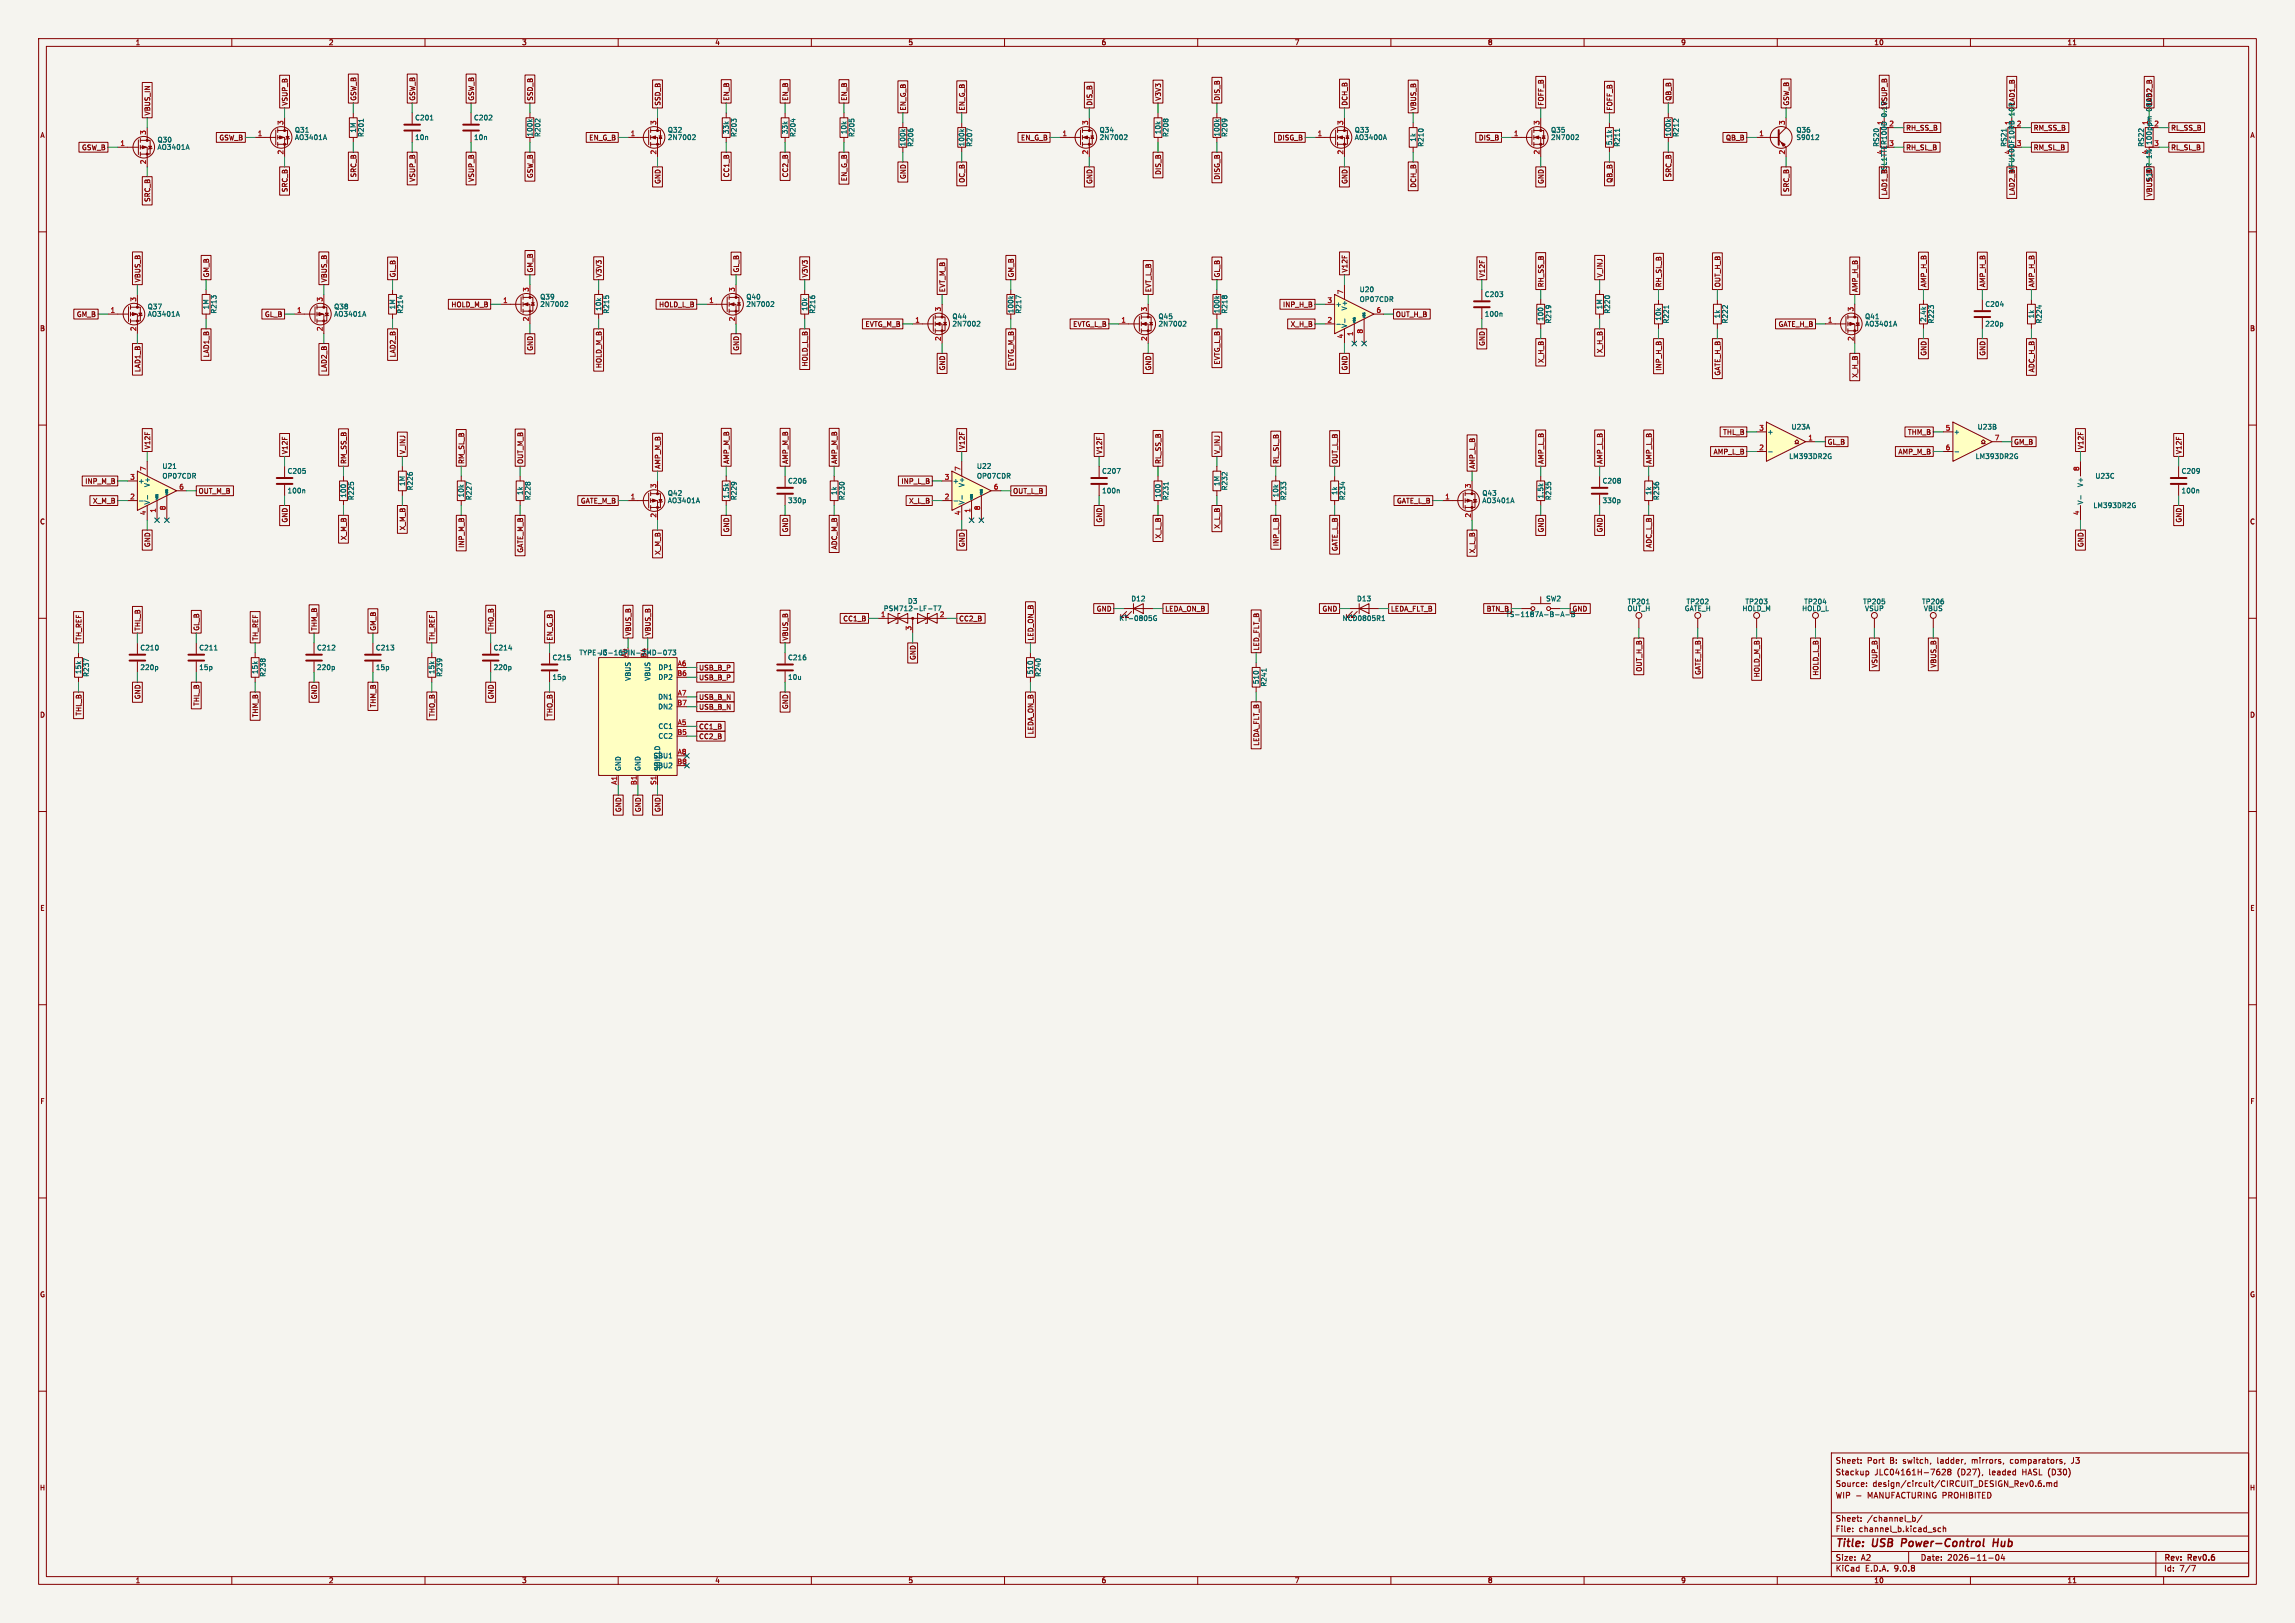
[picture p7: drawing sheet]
<svg xmlns="http://www.w3.org/2000/svg" width="594mm" height="420mm" viewBox="0 0 594 420" stroke-linecap="round" stroke-linejoin="round" font-family="sans-serif">
<defs><g id="words">
<g font-size="2.8" fill="#840000">
<text x="475" y="400.9">Title:</text>
<text x="484.7" y="400.9">USB</text>
<text x="493" y="400.9">Power-Control</text>
<text x="517.5" y="400.9">Hub</text>
</g>
<g font-size="2.1" fill="#840000">
<text x="475" y="382">Stackup</text>
<text x="475" y="379">Sheet:</text>
<text x="483.2" y="379">Port</text>
<text x="485.2" y="382">JLC04161H-7628</text>
<text x="489.2" y="379">B:</text>
<text x="492.7" y="379">switch,</text>
<text x="501.7" y="379">ladder,</text>
<text x="506.6" y="382">(D27),</text>
<text x="510.8" y="379">mirrors,</text>
<text x="515" y="382">leaded</text>
<text x="520.9" y="379">comparators,</text>
<text x="523.7" y="382">HASL (D30)</text>
<text x="536.9" y="379">J3</text>
<text x="475" y="388">WIP -</text>
<text x="475" y="385">Source:</text>
<text x="483.4" y="388">MANUFACTURING PROHIBITED</text>
<text x="484.7" y="385">design/circuit/CIRCUIT_DESIGN_Rev0.6.md</text>
<text x="475" y="394">Sheet:</text>
<text x="483.2" y="394">/channel_b/</text>
<text x="475" y="396.7">File:</text>
<text x="481.1" y="396.7">channel_b.kicad_sch</text>
<text x="475" y="406.9">KiCad</text>
<text x="475" y="404.1">Size:</text>
<text x="481.7" y="404.1">A2</text>
<text x="482.7" y="406.9">E.D.A.</text>
<text x="490.3" y="406.9">9.0.8</text>
<text x="497" y="404.1">Date:</text>
<text x="504" y="404.1">2026-11-04</text>
<text x="560" y="404.3">Rev:</text>
<text x="560" y="406.9">Id:</text>
<text x="564.1" y="406.9">7/7</text>
<text x="566.4" y="404.3">Rev0.6</text>
</g>
<g font-size="1.8" fill="#840000">
<text x="35" y="11.9">1</text>
<text x="85" y="11.9">2</text>
<text x="135" y="11.9">3</text>
<text x="185" y="11.9">4</text>
<text x="235" y="11.9">5</text>
<text x="285" y="11.9">6</text>
<text x="335" y="11.9">7</text>
<text x="385" y="11.9">8</text>
<text x="435" y="11.9">9</text>
<text x="485" y="11.9">10</text>
<text x="535" y="11.9">11</text>
<text x="74.6" y="27.5" transform="rotate(-90 74.6 27.5)">VSUP_B</text>
<text x="92.4" y="26.2" transform="rotate(-90 92.4 26.2)">GSW_B</text>
<text x="107.6" y="26.2" transform="rotate(-90 107.6 26.2)">GSW_B</text>
<text x="122.9" y="26.2" transform="rotate(-90 122.9 26.2)">GSW_B</text>
<text x="138.1" y="26.2" transform="rotate(-90 138.1 26.2)">SSD_B</text>
<text x="171.1" y="27.5" transform="rotate(-90 171.1 27.5)">SSD_B</text>
<text x="188.9" y="26.2" transform="rotate(-90 188.9 26.2)">EN_B</text>
<text x="204.2" y="26.2" transform="rotate(-90 204.2 26.2)">EN_B</text>
<text x="219.4" y="26.2" transform="rotate(-90 219.4 26.2)">EN_B</text>
<text x="234.6" y="28.7" transform="rotate(-90 234.6 28.7)">EN_G_B</text>
<text x="249.9" y="28.7" transform="rotate(-90 249.9 28.7)">EN_G_B</text>
<text x="282.9" y="27.5" transform="rotate(-90 282.9 27.5)">DIS_B</text>
<text x="300.7" y="26.2" transform="rotate(-90 300.7 26.2)">V3V3</text>
<text x="315.9" y="26.2" transform="rotate(-90 315.9 26.2)">DIS_B</text>
<text x="348.9" y="27.5" transform="rotate(-90 348.9 27.5)">DCH_B</text>
<text x="366.7" y="28.7" transform="rotate(-90 366.7 28.7)">VBUS_B</text>
<text x="399.7" y="27.5" transform="rotate(-90 399.7 27.5)">FOFF_B</text>
<text x="417.5" y="28.7" transform="rotate(-90 417.5 28.7)">FOFF_B</text>
<text x="432.8" y="26.2" transform="rotate(-90 432.8 26.2)">QB_B</text>
<text x="463.2" y="27.5" transform="rotate(-90 463.2 27.5)">GSW_B</text>
<text x="488.6" y="27.5" transform="rotate(-90 488.6 27.5)">VSUP_B</text>
<text x="557.1" y="28.4" transform="rotate(-90 557.1 28.4)">0805</text>
<text x="557.2" y="27.5" transform="rotate(-90 557.2 27.5)">LAD2_B</text>
<text x="10.3" y="35.9">A</text>
<text x="39.1" y="30" transform="rotate(-90 39.1 30)">VBUS_IN</text>
<text x="493.2" y="34">RH_SS_B</text>
<text x="526.3" y="34">RM_SS_B</text>
<text x="561.8" y="34">RL_SS_B</text>
<text x="582.3" y="35.9">A</text>
<text x="21.1" y="39.1">GSW_B</text>
<text x="56.7" y="36.5">GSW_B</text>
<text x="152.4" y="36.5">EN_G_B</text>
<text x="264.1" y="36.5">EN_G_B</text>
<text x="330.5" y="36.5">DISG_B</text>
<text x="382.6" y="36.5">DIS_B</text>
<text x="446.6" y="36.5">QB_B</text>
<text x="493.2" y="39.1">RH_SL_B</text>
<text x="526.3" y="39.1">RM_SL_B</text>
<text x="561.8" y="39.1">RL_SL_B</text>
<text x="92.4" y="46" transform="rotate(-90 92.4 46)">SRC_B</text>
<text x="107.6" y="47.2" transform="rotate(-90 107.6 47.2)">VSUP_B</text>
<text x="122.9" y="47.2" transform="rotate(-90 122.9 47.2)">VSUP_B</text>
<text x="138.1" y="46.2" transform="rotate(-90 138.1 46.2)">GSW_B</text>
<text x="171.1" y="47.7" transform="rotate(-90 171.1 47.7)">GND</text>
<text x="188.9" y="46" transform="rotate(-90 188.9 46)">CC1_B</text>
<text x="204.2" y="46" transform="rotate(-90 204.2 46)">CC2_B</text>
<text x="219.4" y="47" transform="rotate(-90 219.4 47)">EN_G_B</text>
<text x="234.6" y="46.5" transform="rotate(-90 234.6 46.5)">GND</text>
<text x="249.9" y="47.4" transform="rotate(-90 249.9 47.4)">OC_B</text>
<text x="282.9" y="47.7" transform="rotate(-90 282.9 47.7)">GND</text>
<text x="300.7" y="45.4" transform="rotate(-90 300.7 45.4)">DIS_B</text>
<text x="315.9" y="46.6" transform="rotate(-90 315.9 46.6)">DISG_B</text>
<text x="348.9" y="47.7" transform="rotate(-90 348.9 47.7)">GND</text>
<text x="399.7" y="47.7" transform="rotate(-90 399.7 47.7)">GND</text>
<text x="417.5" y="47.4" transform="rotate(-90 417.5 47.4)">QB_B</text>
<text x="432.8" y="46" transform="rotate(-90 432.8 46)">SRC_B</text>
<text x="557.1" y="47.1" transform="rotate(-90 557.1 47.1)">510R</text>
<text x="39.1" y="52.4" transform="rotate(-90 39.1 52.4)">SRC_B</text>
<text x="74.6" y="49.8" transform="rotate(-90 74.6 49.8)">SRC_B</text>
<text x="366.7" y="48.7" transform="rotate(-90 366.7 48.7)">DCH_B</text>
<text x="463.2" y="49.8" transform="rotate(-90 463.2 49.8)">SRC_B</text>
<text x="488.6" y="50.7" transform="rotate(-90 488.6 50.7)">LAD1_B</text>
<text x="557.2" y="51" transform="rotate(-90 557.2 51)">VBUS_B</text>
<text x="54.3" y="71.9" transform="rotate(-90 54.3 71.9)">GM_B</text>
<text x="102.6" y="71.9" transform="rotate(-90 102.6 71.9)">GL_B</text>
<text x="138.1" y="70.6" transform="rotate(-90 138.1 70.6)">GM_B</text>
<text x="155.9" y="71.9" transform="rotate(-90 155.9 71.9)">V3V3</text>
<text x="191.5" y="70.6" transform="rotate(-90 191.5 70.6)">GL_B</text>
<text x="209.2" y="71.9" transform="rotate(-90 209.2 71.9)">V3V3</text>
<text x="262.6" y="71.9" transform="rotate(-90 262.6 71.9)">GM_B</text>
<text x="315.9" y="71.9" transform="rotate(-90 315.9 71.9)">GL_B</text>
<text x="348.9" y="70.6" transform="rotate(-90 348.9 70.6)">V12F</text>
<text x="384.5" y="71.9" transform="rotate(-90 384.5 71.9)">V12F</text>
<text x="415" y="71.9" transform="rotate(-90 415 71.9)">V_INJ</text>
<text x="36.5" y="73.2" transform="rotate(-90 36.5 73.2)">VBUS_B</text>
<text x="84.8" y="73.2" transform="rotate(-90 84.8 73.2)">VBUS_B</text>
<text x="244.8" y="75.7" transform="rotate(-90 244.8 75.7)">EVT_M_B</text>
<text x="298.1" y="75.7" transform="rotate(-90 298.1 75.7)">EVT_L_B</text>
<text x="399.7" y="74.5" transform="rotate(-90 399.7 74.5)">RH_SS_B</text>
<text x="430.2" y="74.5" transform="rotate(-90 430.2 74.5)">RH_SL_B</text>
<text x="445.5" y="74.5" transform="rotate(-90 445.5 74.5)">OUT_H_B</text>
<text x="481" y="75.7" transform="rotate(-90 481 75.7)">AMP_H_B</text>
<text x="498.8" y="74.5" transform="rotate(-90 498.8 74.5)">AMP_H_B</text>
<text x="514" y="74.5" transform="rotate(-90 514 74.5)">AMP_H_B</text>
<text x="526.7" y="74.5" transform="rotate(-90 526.7 74.5)">AMP_H_B</text>
<text x="19.8" y="82.2">GM_B</text>
<text x="68.4" y="82.2">GL_B</text>
<text x="116.7" y="79.7">HOLD_M_B</text>
<text x="170.5" y="79.7">HOLD_L_B</text>
<text x="331.9" y="79.7">INP_H_B</text>
<text x="361.2" y="82.2">OUT_H_B</text>
<text x="10.3" y="85.9">B</text>
<text x="223.9" y="84.8">EVTG_M_B</text>
<text x="277.6" y="84.8">EVTG_L_B</text>
<text x="333.9" y="84.8">X_H_B</text>
<text x="384.5" y="89.6" transform="rotate(-90 384.5 89.6)">GND</text>
<text x="460.2" y="84.8">GATE_H_B</text>
<text x="582.3" y="85.9">B</text>
<text x="54.3" y="92.6" transform="rotate(-90 54.3 92.6)">LAD1_B</text>
<text x="102.6" y="92.6" transform="rotate(-90 102.6 92.6)">LAD2_B</text>
<text x="138.1" y="90.9" transform="rotate(-90 138.1 90.9)">GND</text>
<text x="155.9" y="95.4" transform="rotate(-90 155.9 95.4)">HOLD_M_B</text>
<text x="191.5" y="90.9" transform="rotate(-90 191.5 90.9)">GND</text>
<text x="209.2" y="95" transform="rotate(-90 209.2 95)">HOLD_L_B</text>
<text x="244.8" y="96" transform="rotate(-90 244.8 96)">GND</text>
<text x="262.6" y="94.9" transform="rotate(-90 262.6 94.9)">EVTG_M_B</text>
<text x="298.1" y="96" transform="rotate(-90 298.1 96)">GND</text>
<text x="315.9" y="94.5" transform="rotate(-90 315.9 94.5)">EVTG_L_B</text>
<text x="348.9" y="96" transform="rotate(-90 348.9 96)">GND</text>
<text x="399.7" y="94.1" transform="rotate(-90 399.7 94.1)">X_H_B</text>
<text x="415" y="91.5" transform="rotate(-90 415 91.5)">X_H_B</text>
<text x="498.8" y="92.2" transform="rotate(-90 498.8 92.2)">GND</text>
<text x="514" y="92.2" transform="rotate(-90 514 92.2)">GND</text>
<text x="36.5" y="96.4" transform="rotate(-90 36.5 96.4)">LAD1_B</text>
<text x="84.8" y="96.4" transform="rotate(-90 84.8 96.4)">LAD2_B</text>
<text x="430.2" y="96.1" transform="rotate(-90 430.2 96.1)">INP_H_B</text>
<text x="445.5" y="97.3" transform="rotate(-90 445.5 97.3)">GATE_H_B</text>
<text x="481" y="97.9" transform="rotate(-90 481 97.9)">X_H_B</text>
<text x="526.7" y="96.5" transform="rotate(-90 526.7 96.5)">ADC_H_B</text>
<text x="445.9" y="112.7">THL_B</text>
<text x="493.7" y="112.7">THM_B</text>
<text x="39.1" y="116.4" transform="rotate(-90 39.1 116.4)">V12F</text>
<text x="74.6" y="117.6" transform="rotate(-90 74.6 117.6)">V12F</text>
<text x="105.1" y="117.6" transform="rotate(-90 105.1 117.6)">V_INJ</text>
<text x="249.9" y="116.4" transform="rotate(-90 249.9 116.4)">V12F</text>
<text x="285.4" y="117.6" transform="rotate(-90 285.4 117.6)">V12F</text>
<text x="315.9" y="117.6" transform="rotate(-90 315.9 117.6)">V_INJ</text>
<text x="443.4" y="117.8">AMP_L_B</text>
<text x="472.9" y="115.3">GL_B</text>
<text x="491.2" y="117.8">AMP_M_B</text>
<text x="521.2" y="115.3">GM_B</text>
<text x="539.4" y="116.4" transform="rotate(-90 539.4 116.4)">V12F</text>
<text x="564.8" y="117.6" transform="rotate(-90 564.8 117.6)">V12F</text>
<text x="21.9" y="125.4">INP_M_B</text>
<text x="89.9" y="120.2" transform="rotate(-90 89.9 120.2)">RM_SS_B</text>
<text x="120.3" y="120.2" transform="rotate(-90 120.3 120.2)">RM_SL_B</text>
<text x="135.6" y="120.2" transform="rotate(-90 135.6 120.2)">OUT_M_B</text>
<text x="171.1" y="121.4" transform="rotate(-90 171.1 121.4)">AMP_M_B</text>
<text x="188.9" y="120.2" transform="rotate(-90 188.9 120.2)">AMP_M_B</text>
<text x="204.2" y="120.2" transform="rotate(-90 204.2 120.2)">AMP_M_B</text>
<text x="216.9" y="120.2" transform="rotate(-90 216.9 120.2)">AMP_M_B</text>
<text x="233.2" y="125.4">INP_L_B</text>
<text x="300.7" y="120.2" transform="rotate(-90 300.7 120.2)">RL_SS_B</text>
<text x="331.2" y="120.2" transform="rotate(-90 331.2 120.2)">RL_SL_B</text>
<text x="346.4" y="120.2" transform="rotate(-90 346.4 120.2)">OUT_L_B</text>
<text x="382" y="121.4" transform="rotate(-90 382 121.4)">AMP_L_B</text>
<text x="399.7" y="120.2" transform="rotate(-90 399.7 120.2)">AMP_L_B</text>
<text x="415" y="120.2" transform="rotate(-90 415 120.2)">AMP_L_B</text>
<text x="427.7" y="120.2" transform="rotate(-90 427.7 120.2)">AMP_L_B</text>
<text x="23.9" y="130.5">X_M_B</text>
<text x="51.3" y="128">OUT_M_B</text>
<text x="150.2" y="130.5">GATE_M_B</text>
<text x="235.2" y="130.5">X_L_B</text>
<text x="262.1" y="128">OUT_L_B</text>
<text x="361.5" y="130.5">GATE_L_B</text>
<text x="10.3" y="135.9">C</text>
<text x="74.6" y="135.4" transform="rotate(-90 74.6 135.4)">GND</text>
<text x="105.1" y="137.4" transform="rotate(-90 105.1 137.4)">X_M_B</text>
<text x="188.9" y="137.9" transform="rotate(-90 188.9 137.9)">GND</text>
<text x="204.2" y="137.9" transform="rotate(-90 204.2 137.9)">GND</text>
<text x="285.4" y="135.4" transform="rotate(-90 285.4 135.4)">GND</text>
<text x="315.9" y="136.9" transform="rotate(-90 315.9 136.9)">X_L_B</text>
<text x="399.7" y="137.9" transform="rotate(-90 399.7 137.9)">GND</text>
<text x="415" y="137.9" transform="rotate(-90 415 137.9)">GND</text>
<text x="564.8" y="135.4" transform="rotate(-90 564.8 135.4)">GND</text>
<text x="582.3" y="135.9">C</text>
<text x="39.1" y="141.7" transform="rotate(-90 39.1 141.7)">GND</text>
<text x="89.9" y="139.9" transform="rotate(-90 89.9 139.9)">X_M_B</text>
<text x="120.3" y="141.9" transform="rotate(-90 120.3 141.9)">INP_M_B</text>
<text x="135.6" y="143.2" transform="rotate(-90 135.6 143.2)">GATE_M_B</text>
<text x="171.1" y="143.7" transform="rotate(-90 171.1 143.7)">X_M_B</text>
<text x="216.9" y="142.3" transform="rotate(-90 216.9 142.3)">ADC_M_B</text>
<text x="249.9" y="141.7" transform="rotate(-90 249.9 141.7)">GND</text>
<text x="300.7" y="139.5" transform="rotate(-90 300.7 139.5)">X_L_B</text>
<text x="331.2" y="141.5" transform="rotate(-90 331.2 141.5)">INP_L_B</text>
<text x="346.4" y="142.7" transform="rotate(-90 346.4 142.7)">GATE_L_B</text>
<text x="382" y="143.3" transform="rotate(-90 382 143.3)">X_L_B</text>
<text x="427.7" y="141.9" transform="rotate(-90 427.7 141.9)">ADC_L_B</text>
<text x="539.4" y="141.7" transform="rotate(-90 539.4 141.7)">GND</text>
<text x="218.1" y="161">CC1_B</text>
<text x="248.1" y="161">CC2_B</text>
<text x="283.7" y="158.4">GND</text>
<text x="301.5" y="158.4">LEDA_ON_B</text>
<text x="342.2" y="158.4">GND</text>
<text x="359.9" y="158.4">LEDA_FLT_B</text>
<text x="384.7" y="158.4">BTN_B</text>
<text x="406.9" y="158.4">GND</text>
<text x="21.3" y="165.9" transform="rotate(-90 21.3 165.9)">TH_REF</text>
<text x="36.5" y="163.4" transform="rotate(-90 36.5 163.4)">THL_B</text>
<text x="51.8" y="163.4" transform="rotate(-90 51.8 163.4)">GL_B</text>
<text x="67" y="165.9" transform="rotate(-90 67 165.9)">TH_REF</text>
<text x="82.2" y="163.4" transform="rotate(-90 82.2 163.4)">THM_B</text>
<text x="97.5" y="163.4" transform="rotate(-90 97.5 163.4)">GM_B</text>
<text x="112.7" y="165.9" transform="rotate(-90 112.7 165.9)">TH_REF</text>
<text x="128" y="163.4" transform="rotate(-90 128 163.4)">THO_B</text>
<text x="143.2" y="165.9" transform="rotate(-90 143.2 165.9)">EN_G_B</text>
<text x="163.5" y="164.6" transform="rotate(-90 163.5 164.6)">VBUS_B</text>
<text x="168.6" y="164.6" transform="rotate(-90 168.6 164.6)">VBUS_B</text>
<text x="204.2" y="165.9" transform="rotate(-90 204.2 165.9)">VBUS_B</text>
<text x="267.7" y="165.9" transform="rotate(-90 267.7 165.9)">LED_ON_B</text>
<text x="180.8" y="173.7">USB_B_P</text>
<text x="237.2" y="170.9" transform="rotate(-90 237.2 170.9)">GND</text>
<text x="326.1" y="168.4" transform="rotate(-90 326.1 168.4)">LED_FLT_B</text>
<text x="425.1" y="173.9" transform="rotate(-90 425.1 173.9)">OUT_H_B</text>
<text x="486.1" y="172.9" transform="rotate(-90 486.1 172.9)">VSUP_B</text>
<text x="501.3" y="172.9" transform="rotate(-90 501.3 172.9)">VBUS_B</text>
<text x="180.8" y="176.2">USB_B_P</text>
<text x="440.4" y="174.8" transform="rotate(-90 440.4 174.8)">GATE_H_B</text>
<text x="455.6" y="175.4" transform="rotate(-90 455.6 175.4)">HOLD_M_B</text>
<text x="470.9" y="175" transform="rotate(-90 470.9 175)">HOLD_L_B</text>
<text x="10.3" y="185.9">D</text>
<text x="21.3" y="185.3" transform="rotate(-90 21.3 185.3)">THL_B</text>
<text x="36.5" y="181.1" transform="rotate(-90 36.5 181.1)">GND</text>
<text x="51.8" y="182.8" transform="rotate(-90 51.8 182.8)">THL_B</text>
<text x="67" y="185.7" transform="rotate(-90 67 185.7)">THM_B</text>
<text x="82.2" y="181.1" transform="rotate(-90 82.2 181.1)">GND</text>
<text x="97.5" y="183.2" transform="rotate(-90 97.5 183.2)">THM_B</text>
<text x="112.7" y="185.6" transform="rotate(-90 112.7 185.6)">THO_B</text>
<text x="128" y="181.1" transform="rotate(-90 128 181.1)">GND</text>
<text x="143.2" y="185.6" transform="rotate(-90 143.2 185.6)">THO_B</text>
<text x="180.8" y="181.3">USB_B_N</text>
<text x="180.8" y="183.8">USB_B_N</text>
<text x="204.2" y="183.6" transform="rotate(-90 204.2 183.6)">GND</text>
<text x="582.3" y="185.9">D</text>
<text x="180.8" y="188.9">CC1_B</text>
<text x="180.8" y="191.5">CC2_B</text>
<text x="267.7" y="190.2" transform="rotate(-90 267.7 190.2)">LEDA_ON_B</text>
<text x="326.1" y="193.1" transform="rotate(-90 326.1 193.1)">LEDA_FLT_B</text>
<text x="161" y="210.3" transform="rotate(-90 161 210.3)">GND</text>
<text x="166.1" y="210.3" transform="rotate(-90 166.1 210.3)">GND</text>
<text x="171.1" y="210.3" transform="rotate(-90 171.1 210.3)">GND</text>
<text x="10.3" y="235.9">E</text>
<text x="582.3" y="235.9">E</text>
<text x="10.3" y="285.9">F</text>
<text x="582.3" y="285.9">F</text>
<text x="10.3" y="335.9">G</text>
<text x="582.3" y="335.9">G</text>
<text x="10.2" y="385.9">H</text>
<text x="582.2" y="385.9">H</text>
<text x="35" y="409.9">1</text>
<text x="85" y="409.9">2</text>
<text x="135" y="409.9">3</text>
<text x="185" y="409.9">4</text>
<text x="235" y="409.9">5</text>
<text x="285" y="409.9">6</text>
<text x="335" y="409.9">7</text>
<text x="385" y="409.9">8</text>
<text x="435" y="409.9">9</text>
<text x="485" y="409.9">10</text>
<text x="535" y="409.9">11</text>
</g>
<g font-size="1.8" fill="#a90000">
<text x="37.8" y="35" transform="rotate(-90 37.8 35)">3</text>
<text x="66.6" y="35.3">1</text>
<text x="73.4" y="32.5" transform="rotate(-90 73.4 32.5)">3</text>
<text x="163.1" y="35.3">1</text>
<text x="169.9" y="32.5" transform="rotate(-90 169.9 32.5)">3</text>
<text x="274.9" y="35.3">1</text>
<text x="281.7" y="32.5" transform="rotate(-90 281.7 32.5)">3</text>
<text x="340.9" y="35.3">1</text>
<text x="347.7" y="32.5" transform="rotate(-90 347.7 32.5)">3</text>
<text x="391.7" y="35.3">1</text>
<text x="398.5" y="32.5" transform="rotate(-90 398.5 32.5)">3</text>
<text x="455.2" y="35.3">1</text>
<text x="462" y="32.5" transform="rotate(-90 462 32.5)">3</text>
<text x="488.9" y="32.8">2</text>
<text x="521.9" y="32.8">2</text>
<text x="557.5" y="32.8">2</text>
<text x="31" y="37.8">1</text>
<text x="73.4" y="40.1" transform="rotate(-90 73.4 40.1)">2</text>
<text x="169.9" y="40.1" transform="rotate(-90 169.9 40.1)">2</text>
<text x="281.7" y="40.1" transform="rotate(-90 281.7 40.1)">2</text>
<text x="347.7" y="40.1" transform="rotate(-90 347.7 40.1)">2</text>
<text x="398.5" y="40.1" transform="rotate(-90 398.5 40.1)">2</text>
<text x="462" y="40.1" transform="rotate(-90 462 40.1)">2</text>
<text x="488.9" y="37.8">3</text>
<text x="521.9" y="37.8">3</text>
<text x="557.5" y="37.8">3</text>
<text x="37.8" y="42.6" transform="rotate(-90 37.8 42.6)">2</text>
<text x="136.9" y="75.6" transform="rotate(-90 136.9 75.6)">3</text>
<text x="190.2" y="75.6" transform="rotate(-90 190.2 75.6)">3</text>
<text x="347.7" y="76.3" transform="rotate(-90 347.7 76.3)">7</text>
<text x="28.5" y="81">1</text>
<text x="35.3" y="78.2" transform="rotate(-90 35.3 78.2)">3</text>
<text x="76.8" y="81">1</text>
<text x="83.6" y="78.2" transform="rotate(-90 83.6 78.2)">3</text>
<text x="130.1" y="78.5">1</text>
<text x="136.9" y="83.3" transform="rotate(-90 136.9 83.3)">2</text>
<text x="183.4" y="78.5">1</text>
<text x="190.2" y="83.3" transform="rotate(-90 190.2 83.3)">2</text>
<text x="236.8" y="83.6">1</text>
<text x="243.6" y="80.7" transform="rotate(-90 243.6 80.7)">3</text>
<text x="290.1" y="83.6">1</text>
<text x="296.9" y="80.7" transform="rotate(-90 296.9 80.7)">3</text>
<text x="343.5" y="78.5">3</text>
<text x="343.5" y="83.6">2</text>
<text x="356.2" y="81">6</text>
<text x="473" y="83.6">1</text>
<text x="479.8" y="80.7" transform="rotate(-90 479.8 80.7)">3</text>
<text x="35.3" y="85.8" transform="rotate(-90 35.3 85.8)">2</text>
<text x="83.6" y="85.8" transform="rotate(-90 83.6 85.8)">2</text>
<text x="243.6" y="88.3" transform="rotate(-90 243.6 88.3)">2</text>
<text x="296.9" y="88.3" transform="rotate(-90 296.9 88.3)">2</text>
<text x="347.7" y="87.7" transform="rotate(-90 347.7 87.7)">4</text>
<text x="350.3" y="87.1" transform="rotate(-90 350.3 87.1)">1</text>
<text x="352.8" y="86.4" transform="rotate(-90 352.8 86.4)">8</text>
<text x="479.8" y="88.3" transform="rotate(-90 479.8 88.3)">2</text>
<text x="455.2" y="111.5">3</text>
<text x="503.5" y="111.5">5</text>
<text x="455.2" y="116.6">2</text>
<text x="467.9" y="114">1</text>
<text x="503.5" y="116.6">6</text>
<text x="516.2" y="114">7</text>
<text x="33.6" y="124.2">3</text>
<text x="37.8" y="122" transform="rotate(-90 37.8 122)">7</text>
<text x="244.4" y="124.2">3</text>
<text x="248.7" y="122" transform="rotate(-90 248.7 122)">7</text>
<text x="538.2" y="122" transform="rotate(-90 538.2 122)">8</text>
<text x="33.6" y="129.3">2</text>
<text x="46.3" y="126.7">6</text>
<text x="163.1" y="129.3">1</text>
<text x="169.9" y="126.4" transform="rotate(-90 169.9 126.4)">3</text>
<text x="244.4" y="129.3">2</text>
<text x="257.1" y="126.7">6</text>
<text x="373.9" y="129.3">1</text>
<text x="380.7" y="126.4" transform="rotate(-90 380.7 126.4)">3</text>
<text x="37.8" y="133.4" transform="rotate(-90 37.8 133.4)">4</text>
<text x="40.4" y="132.8" transform="rotate(-90 40.4 132.8)">1</text>
<text x="42.9" y="132.2" transform="rotate(-90 42.9 132.2)">8</text>
<text x="169.9" y="134.1" transform="rotate(-90 169.9 134.1)">2</text>
<text x="248.7" y="133.4" transform="rotate(-90 248.7 133.4)">4</text>
<text x="251.2" y="132.8" transform="rotate(-90 251.2 132.8)">1</text>
<text x="253.7" y="132.2" transform="rotate(-90 253.7 132.2)">8</text>
<text x="380.7" y="134.1" transform="rotate(-90 380.7 134.1)">2</text>
<text x="538.2" y="133.4" transform="rotate(-90 538.2 133.4)">4</text>
<text x="227.9" y="159.8">1</text>
<text x="243.1" y="159.8">2</text>
<text x="236" y="163.3" transform="rotate(-90 236 163.3)">3</text>
<text x="175.3" y="172.5">A6</text>
<text x="175.2" y="175">B6</text>
<text x="175.2" y="182.6">B7</text>
<text x="175.3" y="180.1">A7</text>
<text x="175.2" y="190.2">B5</text>
<text x="175.3" y="187.7">A5</text>
<text x="175.2" y="197.9">B8</text>
<text x="175.3" y="195.3">A8</text>
<text x="159.8" y="203.2" transform="rotate(-90 159.8 203.2)">A1</text>
<text x="164.8" y="203.3" transform="rotate(-90 164.8 203.3)">B1</text>
<text x="169.9" y="203.2" transform="rotate(-90 169.9 203.2)">S1</text>
</g>
<g font-size="1.8" fill="#006464">
<text x="76.2" y="34.5">Q31</text>
<text x="92.3" y="34.5" transform="rotate(-90 92.3 34.5)">1M</text>
<text x="94.3" y="35.6" transform="rotate(-90 94.3 35.6)">R201</text>
<text x="107.3" y="31.3">C201</text>
<text x="122.6" y="31.3">C202</text>
<text x="138" y="35.4" transform="rotate(-90 138 35.4)">100k</text>
<text x="140.1" y="35.6" transform="rotate(-90 140.1 35.6)">R202</text>
<text x="172.7" y="34.5">Q32</text>
<text x="188.8" y="34.8" transform="rotate(-90 188.8 34.8)">33k</text>
<text x="190.9" y="35.6" transform="rotate(-90 190.9 35.6)">R203</text>
<text x="204.1" y="34.8" transform="rotate(-90 204.1 34.8)">33k</text>
<text x="206.1" y="35.6" transform="rotate(-90 206.1 35.6)">R204</text>
<text x="219.3" y="34.8" transform="rotate(-90 219.3 34.8)">10k</text>
<text x="221.3" y="35.6" transform="rotate(-90 221.3 35.6)">R205</text>
<text x="284.5" y="34.5">Q34</text>
<text x="300.6" y="34.8" transform="rotate(-90 300.6 34.8)">10k</text>
<text x="302.6" y="35.6" transform="rotate(-90 302.6 35.6)">R208</text>
<text x="315.8" y="35.4" transform="rotate(-90 315.8 35.4)">100k</text>
<text x="317.9" y="35.6" transform="rotate(-90 317.9 35.6)">R209</text>
<text x="350.5" y="34.5">Q33</text>
<text x="401.3" y="34.5">Q35</text>
<text x="432.7" y="35.4" transform="rotate(-90 432.7 35.4)">100k</text>
<text x="434.7" y="35.6" transform="rotate(-90 434.7 35.6)">R212</text>
<text x="464.8" y="34.5">Q36</text>
<text x="487.4" y="32.5" transform="rotate(-90 487.4 32.5)">1</text>
<text x="520.4" y="32.5" transform="rotate(-90 520.4 32.5)">1</text>
<text x="556" y="32.5" transform="rotate(-90 556 32.5)">1</text>
<text x="40.6" y="37.1">Q30</text>
<text x="40.6" y="39">AO3401A</text>
<text x="76.2" y="36.4">AO3401A</text>
<text x="107.3" y="36.4">10n</text>
<text x="122.6" y="36.4">10n</text>
<text x="172.7" y="36.4">2N7002</text>
<text x="234.5" y="38" transform="rotate(-90 234.5 38)">100k</text>
<text x="236.6" y="38.1" transform="rotate(-90 236.6 38.1)">R206</text>
<text x="249.8" y="38" transform="rotate(-90 249.8 38)">100k</text>
<text x="251.8" y="38.1" transform="rotate(-90 251.8 38.1)">R207</text>
<text x="284.5" y="36.4">2N7002</text>
<text x="350.5" y="36.4">AO3400A</text>
<text x="366.6" y="36.8" transform="rotate(-90 366.6 36.8)">1k</text>
<text x="368.7" y="38.1" transform="rotate(-90 368.7 38.1)">R210</text>
<text x="401.3" y="36.4">2N7002</text>
<text x="417.4" y="37.7" transform="rotate(-90 417.4 37.7)">5.1k</text>
<text x="419.5" y="38.1" transform="rotate(-90 419.5 38.1)">R211</text>
<text x="464.8" y="36.4">S9012</text>
<text x="486.5" y="38.1" transform="rotate(-90 486.5 38.1)">RS20</text>
<text x="487.4" y="40.1" transform="rotate(-90 487.4 40.1)">4</text>
<text x="519.5" y="38.1" transform="rotate(-90 519.5 38.1)">RS21</text>
<text x="520.4" y="40.1" transform="rotate(-90 520.4 40.1)">4</text>
<text x="555.1" y="38.1" transform="rotate(-90 555.1 38.1)">RS22</text>
<text x="556" y="40.1" transform="rotate(-90 556 40.1)">4</text>
<text x="557.1" y="41.1" transform="rotate(-90 557.1 41.1)">1%</text>
<text x="557.1" y="37.2" transform="rotate(-90 557.1 37.2)">100ppm</text>
<text x="139.7" y="77.7">Q39</text>
<text x="193" y="77.7">Q40</text>
<text x="351.8" y="75.8">U20</text>
<text x="384.2" y="77.1">C203</text>
<text x="38.1" y="80.2">Q37</text>
<text x="38.1" y="82.1">AO3401A</text>
<text x="54.2" y="80.2" transform="rotate(-90 54.2 80.2)">1M</text>
<text x="56.2" y="81.3" transform="rotate(-90 56.2 81.3)">R213</text>
<text x="86.4" y="80.2">Q38</text>
<text x="86.4" y="82.1">AO3401A</text>
<text x="102.5" y="80.2" transform="rotate(-90 102.5 80.2)">1M</text>
<text x="104.5" y="81.3" transform="rotate(-90 104.5 81.3)">R214</text>
<text x="139.7" y="79.6">2N7002</text>
<text x="155.8" y="80.6" transform="rotate(-90 155.8 80.6)">10k</text>
<text x="157.8" y="81.3" transform="rotate(-90 157.8 81.3)">R215</text>
<text x="193" y="79.6">2N7002</text>
<text x="209.1" y="80.6" transform="rotate(-90 209.1 80.6)">10k</text>
<text x="211.2" y="81.3" transform="rotate(-90 211.2 81.3)">R216</text>
<text x="246.4" y="82.8">Q44</text>
<text x="262.5" y="81.2" transform="rotate(-90 262.5 81.2)">100k</text>
<text x="264.5" y="81.3" transform="rotate(-90 264.5 81.3)">R217</text>
<text x="299.7" y="82.8">Q45</text>
<text x="315.8" y="81.2" transform="rotate(-90 315.8 81.2)">100k</text>
<text x="317.9" y="81.3" transform="rotate(-90 317.9 81.3)">R218</text>
<text x="345.6" y="79.6">+</text>
<text x="348.8" y="80.5" transform="rotate(-90 348.8 80.5)">V+</text>
<text x="351.8" y="78.3">OP07CDR</text>
<text x="384.2" y="82.1">100n</text>
<text x="399.6" y="83.2" transform="rotate(-90 399.6 83.2)">100</text>
<text x="401.7" y="83.8" transform="rotate(-90 401.7 83.8)">R219</text>
<text x="414.9" y="80.2" transform="rotate(-90 414.9 80.2)">1M</text>
<text x="416.9" y="81.3" transform="rotate(-90 416.9 81.3)">R220</text>
<text x="430.1" y="83.1" transform="rotate(-90 430.1 83.1)">10k</text>
<text x="432.2" y="83.8" transform="rotate(-90 432.2 83.8)">R221</text>
<text x="445.4" y="82.5" transform="rotate(-90 445.4 82.5)">1k</text>
<text x="447.4" y="83.8" transform="rotate(-90 447.4 83.8)">R222</text>
<text x="482.6" y="82.8">Q41</text>
<text x="498.7" y="83.4" transform="rotate(-90 498.7 83.4)">2.4k</text>
<text x="500.7" y="83.8" transform="rotate(-90 500.7 83.8)">R223</text>
<text x="513.7" y="79.6">C204</text>
<text x="526.6" y="82.5" transform="rotate(-90 526.6 82.5)">1k</text>
<text x="528.7" y="83.8" transform="rotate(-90 528.7 83.8)">R224</text>
<text x="246.4" y="84.7">2N7002</text>
<text x="299.7" y="84.7">2N7002</text>
<text x="348.8" y="85" transform="rotate(-90 348.8 85)">V-</text>
<text x="482.6" y="84.7">AO3401A</text>
<text x="513.7" y="84.7">220p</text>
<text x="457.3" y="112.6">+</text>
<text x="463.6" y="111.4">U23A</text>
<text x="505.6" y="112.6">+</text>
<text x="511.7" y="111.4">U23B</text>
<text x="463" y="119">LM393DR2G</text>
<text x="511.2" y="119">LM393DR2G</text>
<text x="35.7" y="125.3">+</text>
<text x="41.9" y="121.5">U21</text>
<text x="41.9" y="124.1">OP07CDR</text>
<text x="74.3" y="122.8">C205</text>
<text x="105" y="125.9" transform="rotate(-90 105 125.9)">1M</text>
<text x="203.8" y="125.3">C206</text>
<text x="246.5" y="125.3">+</text>
<text x="252.7" y="121.5">U22</text>
<text x="252.7" y="124.1">OP07CDR</text>
<text x="285.1" y="122.8">C207</text>
<text x="315.8" y="125.9" transform="rotate(-90 315.8 125.9)">1M</text>
<text x="414.7" y="125.3">C208</text>
<text x="542.2" y="124.1">U23C</text>
<text x="564.5" y="122.8">C209</text>
<text x="39" y="130.7" transform="rotate(-90 39 130.7)">V-</text>
<text x="39" y="126.2" transform="rotate(-90 39 126.2)">V+</text>
<text x="74.3" y="127.9">100n</text>
<text x="89.8" y="128.9" transform="rotate(-90 89.8 128.9)">100</text>
<text x="91.8" y="129.6" transform="rotate(-90 91.8 129.6)">R225</text>
<text x="107" y="127" transform="rotate(-90 107 127)">R226</text>
<text x="120.2" y="128.8" transform="rotate(-90 120.2 128.8)">10k</text>
<text x="122.3" y="129.6" transform="rotate(-90 122.3 129.6)">R227</text>
<text x="135.5" y="128.2" transform="rotate(-90 135.5 128.2)">1k</text>
<text x="137.5" y="129.6" transform="rotate(-90 137.5 129.6)">R228</text>
<text x="172.7" y="128.5">Q42</text>
<text x="172.7" y="130.4">AO3401A</text>
<text x="188.8" y="129.1" transform="rotate(-90 188.8 129.1)">1.5k</text>
<text x="190.9" y="129.6" transform="rotate(-90 190.9 129.6)">R229</text>
<text x="203.8" y="130.4">330p</text>
<text x="216.8" y="128.2" transform="rotate(-90 216.8 128.2)">1k</text>
<text x="218.8" y="129.6" transform="rotate(-90 218.8 129.6)">R230</text>
<text x="249.8" y="130.7" transform="rotate(-90 249.8 130.7)">V-</text>
<text x="249.8" y="126.2" transform="rotate(-90 249.8 126.2)">V+</text>
<text x="285.1" y="127.9">100n</text>
<text x="300.6" y="128.9" transform="rotate(-90 300.6 128.9)">100</text>
<text x="302.6" y="129.6" transform="rotate(-90 302.6 129.6)">R231</text>
<text x="317.9" y="127" transform="rotate(-90 317.9 127)">R232</text>
<text x="331.1" y="128.8" transform="rotate(-90 331.1 128.8)">10k</text>
<text x="333.1" y="129.6" transform="rotate(-90 333.1 129.6)">R233</text>
<text x="346.3" y="128.2" transform="rotate(-90 346.3 128.2)">1k</text>
<text x="348.3" y="129.6" transform="rotate(-90 348.3 129.6)">R234</text>
<text x="383.5" y="128.5">Q43</text>
<text x="383.5" y="130.4">AO3401A</text>
<text x="399.6" y="129.1" transform="rotate(-90 399.6 129.1)">1.5k</text>
<text x="401.7" y="129.6" transform="rotate(-90 401.7 129.6)">R235</text>
<text x="414.7" y="130.4">330p</text>
<text x="427.6" y="128.2" transform="rotate(-90 427.6 128.2)">1k</text>
<text x="429.6" y="129.6" transform="rotate(-90 429.6 129.6)">R236</text>
<text x="539.3" y="130.7" transform="rotate(-90 539.3 130.7)">V-</text>
<text x="539.3" y="126.2" transform="rotate(-90 539.3 126.2)">V+</text>
<text x="541.7" y="131.7">LM393DR2G</text>
<text x="564.5" y="127.9">100n</text>
<text x="292.7" y="155.8">D12</text>
<text x="351.1" y="155.8">D13</text>
<text x="400.1" y="155.8">SW2</text>
<text x="228.6" y="158.3">PSM712-LF-T7</text>
<text x="234.9" y="156.4">D3</text>
<text x="289.6" y="160.9">KT-0805G</text>
<text x="347.4" y="160.9">NCD0805R1</text>
<text x="389.7" y="159.9">TS-1187A-B-A-B</text>
<text x="421.1" y="158.3">OUT_H</text>
<text x="421.1" y="156.6">TP201</text>
<text x="435.9" y="158.3">GATE_H</text>
<text x="436.4" y="156.6">TP202</text>
<text x="450.9" y="158.3">HOLD_M</text>
<text x="451.6" y="156.6">TP203</text>
<text x="466.3" y="158.3">HOLD_L</text>
<text x="466.9" y="156.6">TP204</text>
<text x="482.1" y="156.6">TP205</text>
<text x="482.6" y="158.3">VSUP</text>
<text x="497.3" y="156.6">TP206</text>
<text x="497.8" y="158.3">VBUS</text>
<text x="36.2" y="168.5">C210</text>
<text x="36.2" y="173.6">220p</text>
<text x="51.4" y="168.5">C211</text>
<text x="51.4" y="173.6">15p</text>
<text x="81.9" y="168.5">C212</text>
<text x="81.9" y="173.6">220p</text>
<text x="97.2" y="168.5">C213</text>
<text x="97.2" y="173.6">15p</text>
<text x="127.6" y="168.5">C214</text>
<text x="127.6" y="173.6">220p</text>
<text x="142.9" y="171">C215</text>
<text x="149.8" y="169.8">TYPE-C-16PIN-2MD-073</text>
<text x="154.9" y="169.8">J3</text>
<text x="162.3" y="170.2" transform="rotate(-90 162.3 170.2)">A4</text>
<text x="167.4" y="170.3" transform="rotate(-90 167.4 170.3)">B4</text>
<text x="170.3" y="173.6">DP1</text>
<text x="203.8" y="171">C216</text>
<text x="21.2" y="174.5" transform="rotate(-90 21.2 174.5)">15k</text>
<text x="23.2" y="175.3" transform="rotate(-90 23.2 175.3)">R237</text>
<text x="66.9" y="174.5" transform="rotate(-90 66.9 174.5)">15k</text>
<text x="68.9" y="175.3" transform="rotate(-90 68.9 175.3)">R238</text>
<text x="112.6" y="174.5" transform="rotate(-90 112.6 174.5)">15k</text>
<text x="114.7" y="175.3" transform="rotate(-90 114.7 175.3)">R239</text>
<text x="142.9" y="176.1">15p</text>
<text x="163.4" y="176.3" transform="rotate(-90 163.4 176.3)">VBUS</text>
<text x="168.5" y="176.3" transform="rotate(-90 168.5 176.3)">VBUS</text>
<text x="170.3" y="176.1">DP2</text>
<text x="203.8" y="176.1">10u</text>
<text x="267.6" y="174.6" transform="rotate(-90 267.6 174.6)">510</text>
<text x="269.6" y="175.3" transform="rotate(-90 269.6 175.3)">R240</text>
<text x="326" y="177.2" transform="rotate(-90 326 177.2)">510</text>
<text x="328" y="177.8" transform="rotate(-90 328 177.8)">R241</text>
<text x="170.2" y="181.2">DN1</text>
<text x="170.2" y="183.7">DN2</text>
<text x="170.3" y="188.8">CC1</text>
<text x="170.3" y="191.4">CC2</text>
<text x="169" y="196.4">SBU1</text>
<text x="160.9" y="199.6" transform="rotate(-90 160.9 199.6)">GND</text>
<text x="166" y="199.6" transform="rotate(-90 166 199.6)">GND</text>
<text x="169" y="199">SBU2</text>
<text x="171" y="199.6" transform="rotate(-90 171 199.6)">SHIELD</text>
</g>
<g font-size="1.8" fill="#009600">
<text x="488.5" y="30.3" transform="rotate(-90 488.5 30.3)">0.1R</text>
<text x="521.6" y="30" transform="rotate(-90 521.6 30)">10RLAD1_B</text>
<text x="488.5" y="45.1" transform="rotate(-90 488.5 45.1)">TSL1TTER100D</text>
<text x="521.7" y="50.7" transform="rotate(-90 521.7 50.7)">LAD2_BMFU100F10RB</text>
</g>
<g font-size=".7" fill="#006464">
<text x="351" y="83.7" transform="rotate(-90 351 83.7)">VOS</text>
<text x="353.5" y="82.4" transform="rotate(-90 353.5 82.4)">VOS</text>
<text x="41.1" y="129.4" transform="rotate(-90 41.1 129.4)">VOS</text>
<text x="43.7" y="128.1" transform="rotate(-90 43.7 128.1)">VOS</text>
<text x="251.9" y="129.4" transform="rotate(-90 251.9 129.4)">VOS</text>
<text x="254.5" y="128.1" transform="rotate(-90 254.5 128.1)">VOS</text>
</g>
</g></defs>
<path d="M0 0h594v420h-594z" fill="#f5f4ef" stroke="#f5f4ef" stroke-width=".26"/>
<g fill="none" stroke="#840000" stroke-width=".26">
<path d="M10 10h574v400h-574zM12 12h570v396h-570zM60 10v2M110 10v2M160 10v2M210 10v2M260 10v2M310 10v2M360 10v2M410 10v2M460 10v2M510 10v2"/>
<path d="M536.6 11.6h.7M560 10v2M202.2 30.5h2v5.1h-2zM203.2 29.2v1.3M203.2 35.6v1.2M232.7 33h2v5.1h-2zM233.7 31.8v1.2M233.7 38.1v1.3M247.9 33h2v5.1h-2zM248.9 31.8v1.2M248.9 38.1v1.3M274.3 35.6h5.4"/>
<path d="M279.7 33.7v3.8M280.2 33.8h2.5v3.5h-2.5M280.2 35.6h1.7v5M280.2 33.3v1M280.2 35.1v1M280.2 36.8v1M281.9 30.5v3.3M282.3 35.2h.8M282.7 35.2l.4 .6h-.8zM298.7 30.5h2v5.1h-2zM299.7 29.2v1.3M299.7 35.6v1.2"/>
<path d="M313.9 30.5h2.1v5.1h-2.1zM315 29.2v1.3M315 35.6v1.2M364.7 33h2.1v5.1h-2.1zM365.8 31.8v1.2M365.8 38.1v1.3M391.2 35.6h5.3M396.5 33.7v3.8M397 33.8h2.5v3.5h-2.5M397 35.6h1.8v5M397 33.3v1M397 35.1v1"/>
<path d="M397 36.8v1M398.8 30.5v3.3M399.2 35.2h.7M399.5 35.2l.4 .6h-.7zM10 60h2M207.3 76.2h2v5.1h-2zM208.3 74.9v1.3M243.8 78.7v3.3M260.6 76.2h2v5.1h-2zM261.6 74.9v1.3M496.8 78.7h2.1v5.1h-2.1zM497.8 77.5v1.2"/>
<path d="M513.1 77.5v2.8M582 60h2M208.3 81.3v1.3M236.2 83.8h5.4M241.6 81.9v3.8M242.1 82h2.5v3.6h-2.5M242.1 83.8h1.7v5.1M242.1 81.5v1.1M242.1 83.3v1M242.1 85.1v1M244.2 83.4h.8M244.6 83.4l.4 .7h-.8z"/>
<path d="M261.6 81.3v1.3M497.8 83.8v1.3M513.1 82.3v2.8M10 110h2M538.5 119.4v3.8M582 110h2M344.4 124.5h2.1v5h-2.1zM345.4 123.2v1.3M345.4 129.5v1.3M373.4 129.5h5.3M378.7 127.6v3.8M379.2 127.8h2.6v3.5h-2.6"/>
<path d="M379.2 129.5h1.8v5.1M379.2 127.3v1M379.2 129v1M379.2 130.8v1M381 124.5v3.3M381.4 129.3h.7l-.3 .6zM382.3 129.8l-1 .2M425.7 124.5h2v5h-2zM426.7 123.2v1.3M426.7 129.5v1.3M538.5 130.8v3.8M563.9 120.7v2.7"/>
<path d="M563.9 125.5v2.8M349.2 157.5h7.7M350 158.2l-1.5 1.6h.7h-.7v-.8M351.3 158.2l-1.5 1.6h.7h-.7v-.8M351.8 157.5l2.5-1.3v2.6zM351.8 156.2v2.6M10 160h2M582 160h2M10 210h2M582 210h2M10 260h2M582 260h2"/>
<path d="M10 310h2M582 310h2M10 360h2M474 376h108v32h-108zM481.7 377.7v.2M481.7 378.5v.2M499.7 378.6l-.1 .3M508.7 378.6l-.1 .2M518.6 378.6l-.1 .3M533.5 378.2l.2 .2-.2 .3M533.5 377.7h.2M534.5 378.6l-.2 .3"/>
<path d="M536.1 378.7h.1M582 360h2M474 397.5h108M474 391.5h108M479.5 396.2v.2M479.5 395.4v.2M480.5 387.1h1.2M481.7 393.5v.2M481.7 392.7v.2M483.1 380.7l.6 .3-.1 .5-.5 .2M483.1 384.5v.2M483.1 383.7v.2"/>
<path d="M495 392.2v1.5M495 392.7h.5l.2 .3-.1 .6h-.6M497.5 392.1l-1.3 1.9M502.3 395.4h-.4l-.3 .3 .1 .6h.6M502.7 380.3l.5-.1 .3 .4-.9 1.1h.9M503 395.5l.5-.1 .1 1M503 394.9v1.5M504.4 380.8l-.3 .3 .3 .6 .6-.3-.3-.6M504.4 380.8l-.3-.3 .3-.3 .6 .3-.3 .3M504.4 380.8h.3M513.2 381.6l-.2 .3M526.9 384.5v.2"/>
<path d="M528.2 383.2h-.4l-.2 .3-.1 .9 .3 .3 .5-.2-.1-.7-.4-.1-.3 .3M529 384.5v.2M529.7 383.8l.5-.1 .2 .2M529.7 383.7v1M530.4 383.9l.2-.2h.4v1M530.4 383.9v.8M532.4 383.7h-.4l-.3 .3 .1 .6h.6M532.4 383.2v1.5M60 408v2M110 408v2M160 408v2M210 408v2"/>
<path d="M260 408v2M310 408v2M360 408v2M410 408v2M460 408v2M474 404.5h108M474 401.5h108M494 401.5v3M510 408v2M514.7 403.2h1.2M516.7 402.4l.2-.1a.8 .8 0 0 1 .5 .7 .8 .8 0 0 1-.5 .8l-.4-.6zM518.3 402.2l-.3 1.1h.9"/>
<path d="M518.7 402.8v1M536.6 409.6h.7M558 401.5v6.5M560 408v2M567.2 405.1h1l-.6 1.5"/>
<circle cx="281.1" cy="35.6" r="2.79"/>
<circle cx="397.9" cy="35.6" r="2.79"/>
<circle cx="243" cy="83.8" r="2.79"/>
<circle cx="380.1" cy="129.5" r="2.79"/>
</g>
<path d="M492.4 398.2l-.3 2M513.5 398.2l-.2 1.7M516 399.1h1.1M516.1 398.2l-.3 2M513.4 400.1l.1 .1" fill="none" stroke="#840000" stroke-width=".4"/>
<g fill="none" stroke="#006464" stroke-width=".26">
<path d="M205.4 30.8v.7M233.4 33.5l.5 .5M234.3 33.5l-.5 .3M248.7 33.5l.4 .5M249.5 33.5l-.5 .3M251.5 33.8l-1.2-.5v.8M291.2 34.9h.4l.1 .3-.8 .9h.8M314.7 30.9l.5 .5M315.5 30.9l-.4 .4M408 34.9h.4l.2 .3-.8 .9h.8M261.4 76.7l.4 .4M262.2 76.7l-.5 .3"/>
<path d="M264.2 77l-1.2-.5v.8M517.8 78.9h.7M253.1 83.1l.4 .1 .1 .3-.8 .9h.8M518.1 83.6l.3 .2v.4l-.3 .2M347.6 124.7v.8M391.5 128.8l.4 1.3M538.6 128.2v1M552.4 130.8h.3v.5l-.3 .1M552.5 130.1l.1 .1M568.9 126.7l.2 .2v.7M357.7 159.7l.3-.4v1.3M357.7 160.6h.7"/>
</g>
<path d="M511 80.5h4.1M511 82h4.1M561.8 123.7h4.1M561.8 125.2h4.1" fill="none" stroke="#840000" stroke-width=".51"/>
<g fill="#840000" stroke="#840000" stroke-width=".26">
<path d="M379.7 129.2l1 .3-1 .4z"/>
<path d="M397.3 35.6l1-.4v.7z"/>
<path d="M280.4 35.6l1-.4v.7z"/>
<path d="M242.3 83.8l1-.4v.8z"/>
<circle cx="381" cy="127.8" r=".25"/>
<circle cx="381" cy="131.3" r=".25"/>
<circle cx="398.8" cy="33.8" r=".25"/>
<circle cx="398.8" cy="37.3" r=".25"/>
<circle cx="281.9" cy="33.8" r=".25"/>
<circle cx="281.9" cy="37.3" r=".25"/>
<circle cx="243.8" cy="82" r=".25"/>
<circle cx="243.8" cy="85.6" r=".25"/>
</g>
<path d="M246.4 121.9l10.1 5.1-10.1 5.1z" fill="#ffffc2"/>
<g fill="none" stroke="#840000" stroke-width=".26">
<path d="M121.9 29.2v2.8M121.9 34v2.8M136.1 30.5h2.1v5.1h-2.1zM137.2 29.2v1.3M137.2 35.6v1.2M162.6 35.6h5.3M167.9 33.7v3.8M168.4 33.8h2.5v3.5h-2.5M168.4 35.6h1.8v5M168.4 33.3v1M168.4 35.1v1M168.4 36.8v1"/>
<path d="M170.2 30.5v3.3M170.6 35.2h.7M170.9 35.2l.4 .6h-.7zM340.4 35.6h5.3M345.7 33.7v3.8M346.2 33.8h2.5v3.5h-2.5M346.2 35.6h1.8v5M346.2 33.3v1M346.2 35.1v1M346.2 36.8v1M348 30.5v3.3M348.4 35.2h.7"/>
<path d="M348.7 35.2l.4 .6h-.7zM415.5 33h2.1v5.1h-2.1zM416.6 31.8v1.2M416.6 38.1v1.3M430.8 30.5h2v5.1h-2zM431.8 29.2v1.3M431.8 35.6v1.2M454.7 35.6h5.7M460.4 36.2l1.9 1.9v2.5M462.3 30.5v2.5l-1.9 1.9M486.7 33h2v5.1h-2zM487.7 30.5v2.5"/>
<path d="M129.5 78.7h5.4M134.9 76.8v3.8M135.4 77h2.5v3.5h-2.5M135.4 78.7h1.8v5.1M135.4 76.5v1M135.4 78.2v1M137.2 73.7v3.3M137.5 78.4h.8M137.9 78.4l.4 .6h-.8zM153.9 76.2h2.1v5.1h-2.1zM154.9 74.9v1.3M182.9 78.7h5.3"/>
<path d="M188.2 76.8v3.8M188.7 77h2.6v3.5h-2.6M188.7 78.7h1.8v5.1M188.7 76.5v1M188.7 78.2v1M190.5 73.7v3.3M190.9 78.4h.7M191.3 78.4l.3 .6h-.7zM297.2 78.7v3.3M313.9 76.2h2.1v5.1h-2.1zM315 74.9v1.3M383.5 74.9v2.8"/>
<path d="M383.5 79.8v2.8M397.8 78.7h2v5.1h-2zM398.8 77.5v1.2M413 76.2h2v5.1h-2zM414 74.9v1.3M428.2 78.7h2.1v5.1h-2.1zM429.3 77.5v1.2M443.5 78.7h2v5.1h-2zM444.5 77.5v1.2M524.8 78.7h2v5.1h-2zM525.8 77.5v1.2M135.4 80v1"/>
<path d="M154.9 81.3v1.3M188.7 80v1M289.6 83.8h5.3M294.9 81.9v3.8M295.4 82h2.5v3.6h-2.5M295.4 83.8h1.8v5.1M295.4 81.5v1.1M295.4 83.3v1M295.4 85.1v1M297.6 83.4h.7M297.9 83.4l.4 .7h-.7zM315 81.3v1.3"/>
<path d="M398.8 83.8v1.3M414 81.3v1.3M429.3 83.8v1.3M444.5 83.8v1.3M525.8 83.8v1.3M248.9 119.4v3.8M162.6 129.5h5.3M167.9 127.6v3.8M168.4 127.8h2.5v3.5h-2.5M168.4 129.5h1.8v5.1M168.4 127.3v1M168.4 129v1"/>
<path d="M168.4 130.8v1M170.2 124.5v3.3M170.6 129.3h.7l-.4 .6zM171.4 129.8l-1 .2M203.2 123.2v2.8M203.2 128v2.8M214.9 124.5h2v5h-2zM215.9 123.2v1.3M215.9 129.5v1.3M243.8 124.5h2.6M243.8 129.5h2.6M246.4 121.9l10.1 5.1-10.1 5.1z"/>
<path d="M248.9 130.8v3.8M251.5 129.5v5.1M254 128.3v6.3M256.5 127h2.6M284.5 120.7v2.7M284.5 125.5v2.8M397.8 124.5h2v5h-2zM398.8 123.2v1.3M398.8 129.5v1.3M414 123.2v2.8M414 128v2.8M229.9 158.8v2.5l5-2.5v2.5z"/>
<path d="M232.9 158.8h-.5v2.5h-.5M237.5 158.8l5.1 2.5v-2.5l-5.1 2.5zM240.5 158.8h-.5v2.5h-.5M290.8 157.5h7.6M291.6 158.2l-1.5 1.6h.7h-.7v-.8M292.9 158.2l-1.6 1.6h.8h-.8v-.8M293.4 157.5l2.5-1.3v2.6zM293.4 156.2v2.6M393.7 157.5h2.5M396.2 156.2h5.1M398.8 154.4v1.8M401.3 157.5h2.6"/>
<path d="M203.2 168.9v2.8M203.2 173.7v2.8M227.3 160h17.8M236.2 160v3.8M265.7 170.2h2v5.1h-2zM266.7 168.9v1.3M266.7 175.3v1.2M469.9 160v2.6M485.1 160v2.6M500.4 160v2.6"/>
<circle cx="169.3" cy="35.6" r="2.79"/>
<circle cx="347.1" cy="35.6" r="2.79"/>
<circle cx="461" cy="35.6" r="2.82"/>
<circle cx="136.3" cy="78.7" r="2.79"/>
<circle cx="189.6" cy="78.7" r="2.79"/>
<circle cx="296.3" cy="83.8" r="2.79"/>
<circle cx="169.3" cy="129.5" r="2.79"/>
<circle cx="396.7" cy="157.5" r=".51"/>
<circle cx="400.8" cy="157.5" r=".51"/>
<circle cx="469.9" cy="159.3" r=".76"/>
<circle cx="485.1" cy="159.3" r=".76"/>
<circle cx="500.4" cy="159.3" r=".76"/>
</g>
<g fill="none" stroke="#006464" stroke-width=".26">
<path d="M136.9 30.9l.5 .5M137.7 30.9l-.4 .4M179.4 34.9h.4l.2 .3-.8 .9h.8M358.4 34.9l.5 1.2M419.2 33.4v.7M431.5 30.9l.5 .5M432.4 30.9l-.5 .4M470.2 34.9h.4l.1 .3-.7 .9h.7M146.4 78l.4 .1 .1 .3-.7 .9h.7M199.7 78l.5 .1 .1 .3-.8 .9h.8M314.7 76.7l.5 .4M315.5 76.7l-.4 .3"/>
<path d="M431.9 79.1v.7M528 79v.8M306.4 83.1l.4 .1 .2 .3-.8 .9h.8M388.6 81l.2 .2v.7M180.6 128.8l.5 1.3M208.2 129.3l.3 .2v.4l-.3 .2M246.9 129.6h1M249 128.2v1M289.1 121.2h.8l-.5 1.3M289.5 126.7l.2 .2v.7M419.1 129.3l.2 .2v.4l-.2 .2M241.7 156.8h.7"/>
<path d="M242 156.8v1.3M242.7 156.8h.8l-.5 1.3M299.3 159.4a.58 .58 0 0 0-.7 .6 .58 .58 0 0 0 .8 .5v-.4h-.3M402.6 159.1h1M404 159.6l.4-1.3 .4 1.3M404.1 159.2h.6M405.3 159.1h.9M406.8 158.3v1.3l.6-.1 .1-.5M471.9 155.9h.8"/>
</g>
<g fill="#840000" stroke="#840000" stroke-width=".26">
<path d="M346.5 35.6l1-.4v.7z"/>
<path d="M461 36.8l1 .5-.5 .5z"/>
<path d="M295.7 83.8l1-.4v.8z"/>
<path d="M135.6 78.7l1.1-.3v.7z"/>
<path d="M168.7 35.6l1-.4v.7z"/>
<path d="M168.9 129.2l1 .3-1 .4z"/>
<path d="M189 78.7l1-.3v.7z"/>
<circle cx="348" cy="33.8" r=".25"/>
<circle cx="348" cy="37.3" r=".25"/>
<circle cx="236.2" cy="160" r=".25"/>
<circle cx="297.2" cy="82" r=".25"/>
<circle cx="297.2" cy="85.6" r=".25"/>
<circle cx="137.2" cy="77" r=".25"/>
<circle cx="137.2" cy="80.5" r=".25"/>
<circle cx="170.2" cy="33.8" r=".25"/>
<circle cx="170.2" cy="37.3" r=".25"/>
<circle cx="170.2" cy="127.8" r=".25"/>
<circle cx="170.2" cy="131.3" r=".25"/>
<circle cx="190.5" cy="77" r=".25"/>
<circle cx="190.5" cy="80.5" r=".25"/>
</g>
<g fill="none" stroke="#840000" stroke-width=".51">
<path d="M119.9 32.3h4.1M119.9 33.8h4.1M460.4 33.7v3.8M381.5 78h4.1M381.5 79.5h4.1M201.2 126.2h4M201.2 127.8h4M282.4 123.7h4.1M282.4 125.2h4.1M412 126.2h4.1M412 127.8h4.1M201.2 172h4"/>
<path d="M201.2 173.5h4"/>
</g>
<path d="M505.5 109.2l10.1 5.1-10.1 5.1z" fill="#ffffc2"/>
<g fill="none" stroke="#840000" stroke-width=".26">
<path d="M480.1 78.7v3.3M472.4 83.8h5.4M477.8 81.9v3.8M478.3 82h2.5v3.6h-2.5M478.3 83.8h1.8v5.1M478.3 81.5v1.1M478.3 83.3v1M478.3 85.1v1M480.4 83.6h.8l-.4 .6zM481.3 84.1l-1 .2M502.9 111.8h2.6M502.9 116.8h2.6"/>
<path d="M505.5 109.2l10.1 5.1-10.1 5.1zM512.8 114.8h.5l-.5-.5 .5-.5 .5 .5-.5 .5h.5M515.6 114.3h2.6M118.4 124.5h2v5h-2zM119.4 123.2v1.3M119.4 129.5v1.3M133.6 124.5h2v5h-2zM134.6 123.2v1.3M134.6 129.5v1.3M186.9 124.5h2.1v5h-2.1zM188 123.2v1.3M188 129.5v1.3"/>
<path d="M110.7 170.2h2.1v5.1h-2.1zM111.8 168.9v1.3M111.8 175.3v1.2M127 166.4v2.8M127 171.2v2.8"/>
<circle cx="479.2" cy="83.8" r="2.79"/>
</g>
<path d="M490.5 83.1l.4 1.3M506 116.9h1M522 118.1h.2v.5l-.2 .1M522 117.4l.2 .1M122 125.3l-1.3-.6v.9M131.7 167.8h.8M132 172.5l.3 .2v.4l-.3 .2" fill="none" stroke="#006464" stroke-width=".26"/>
<path d="M125 169.4h4M125 170.9h4" fill="none" stroke="#840000" stroke-width=".51"/>
<g fill="#840000" stroke="#840000" stroke-width=".26">
<path d="M478.8 83.4l1 .4-1 .4z"/>
<circle cx="480.1" cy="82" r=".25"/>
<circle cx="480.1" cy="85.6" r=".25"/>
</g>
<path d="M345.4 76.2l10.2 5.1-10.2 5.1z" fill="#ffffc2"/>
<g fill="none" stroke="#840000" stroke-width=".26">
<path d="M30.5 38.1h5.3M35.8 36.2v3.8M36.3 36.3h2.6v3.6h-2.6M36.3 38.1h1.8v5.1M36.3 35.8v1M36.3 37.6v1M36.3 39.4v1M38.1 33v3.3M38.5 37.8h.7l-.3 .7zM39.4 38.4l-1 .2M66 35.6h5.4M71.4 33.7v3.8"/>
<path d="M71.9 33.8h2.5v3.5h-2.5M71.9 35.6h1.8v5M71.9 33.3v1M71.9 35.1v1M71.9 36.8v1M73.7 30.5v3.3M74 35.3h.8l-.4 .6zM74.9 35.8l-1 .3M342.9 78.7h2.5M345.4 76.2l10.2 5.1-10.2 5.1zM348 73.7v3.8M342.9 83.8h2.5"/>
<path d="M348 85.1v3.8M350.5 83.8v5.1M353.1 82.6v6.3M355.6 81.3h2.5M142.2 168.9v2.8M142.2 173.7v2.8M424.2 160v2.6"/>
<circle cx="37.2" cy="38.1" r="2.79"/>
<circle cx="72.8" cy="35.6" r="2.79"/>
<circle cx="424.2" cy="159.3" r=".76"/>
</g>
<path d="M48.6 37.4l.4 1.3M84.1 34.9l.4 1.2M346 83.9h.9M348.1 82.5v1M426.1 156.3h.8" fill="none" stroke="#006464" stroke-width=".26"/>
<path d="M140.2 172h4.1M140.2 173.5h4.1" fill="none" stroke="#840000" stroke-width=".51"/>
<g fill="#840000" stroke="#840000" stroke-width=".26">
<path d="M36.8 37.7l1 .4-1 .4z"/>
<path d="M72.4 35.2l1 .4-1 .3z"/>
<circle cx="38.1" cy="36.3" r=".25"/>
<circle cx="38.1" cy="39.9" r=".25"/>
<circle cx="73.7" cy="33.8" r=".25"/>
<circle cx="73.7" cy="37.3" r=".25"/>
</g>
<path d="M457.2 109.2l10.2 5.1-10.2 5.1z" fill="#ffffc2"/>
<g fill="none" stroke="#840000" stroke-width=".26">
<path d="M90.4 30.5h2.1v5.1h-2.1zM91.4 29.2v1.3M91.4 35.6v1.2M106.7 29.2v2.8M106.7 34v2.8M217.4 30.5h2.1v5.1h-2.1zM218.4 29.2v1.3M218.4 35.6v1.2M33.3 79.4v3.8M33.8 79.5h2.5v3.6h-2.5M33.8 79v1M35.6 76.2v3.3"/>
<path d="M52.3 76.2h2.1v5.1h-2.1zM53.3 74.9v1.3M81.5 79.4v3.8M82 79.5h2.6v3.6h-2.6M82 79v1M83.8 76.2v3.3M100.6 76.2h2v5.1h-2zM101.6 74.9v1.3M27.9 81.3h5.4M33.8 81.3h1.8v5.1M33.8 80.8v1M33.8 82.6v1"/>
<path d="M35.9 81h.8l-.4 .7zM36.8 81.5l-1 .3M53.3 81.3v1.3M76.2 81.3h5.3M82 81.3h1.8v5.1M82 80.8v1M82 82.6v1M84.2 81h.8l-.4 .7zM85.1 81.5l-1 .3M101.6 81.3v1.3M454.7 111.8h2.5M454.7 116.8h2.5"/>
<path d="M457.2 109.2l10.2 5.1-10.2 5.1zM464.6 114.8h.5l-.5-.5 .5-.5 .5 .5-.5 .5h.5M467.4 114.3h2.5M298.7 124.5h2v5h-2zM299.7 123.2v1.3M299.7 129.5v1.3M313.9 121.9h2.1v5.1h-2.1zM315 120.7v1.2M315 127v1.3M439.4 160v2.6M454.7 160v2.6"/>
<circle cx="34.7" cy="81.3" r="2.79"/>
<circle cx="82.9" cy="81.3" r="2.79"/>
<circle cx="439.4" cy="159.3" r=".76"/>
<circle cx="454.7" cy="159.3" r=".76"/>
</g>
<path d="M94.1 30.8v.7M111.4 31.1h.7M103.8 76.5v.8M46 80.6l.4 1.3M94.3 80.6l.4 1.3M457.7 116.9h1M473.7 118.1h.3v.5l-.3 .1M473.8 117.4l.1 .1M302.3 124.8v.7" fill="none" stroke="#006464" stroke-width=".26"/>
<path d="M104.6 32.3h4.1M104.6 33.8h4.1" fill="none" stroke="#840000" stroke-width=".51"/>
<g fill="#840000" stroke="#840000" stroke-width=".26">
<path d="M82.5 80.9l1.1 .4-1.1 .4z"/>
<path d="M34.3 80.9l1 .4-1 .4z"/>
<circle cx="83.8" cy="79.5" r=".25"/>
<circle cx="83.8" cy="83.1" r=".25"/>
<circle cx="35.6" cy="79.5" r=".25"/>
<circle cx="35.6" cy="83.1" r=".25"/>
</g>
<path d="M35.6 121.9l10.1 5.1-10.1 5.1z" fill="#ffffc2"/>
<g fill="none" stroke="#840000" stroke-width=".26">
<path d="M186.9 30.5h2.1v5.1h-2.1zM188 29.2v1.3M188 35.6v1.2M519.7 33h2v5.1h-2zM520.7 30.5v2.5M555.2 33h2.1v5.1h-2.1zM38.1 119.4v3.8M33 124.5h2.6M33 129.5h2.6M35.6 121.9l10.1 5.1-10.1 5.1zM38.1 130.8v3.8M40.6 129.5v5.1"/>
<path d="M43.2 128.3v6.3M45.7 127h2.6M73.7 120.7v2.7M73.7 125.5v2.8M87.9 124.5h2v5h-2zM88.9 123.2v1.3M88.9 129.5v1.3M103.1 121.9h2.1v5.1h-2.1zM104.1 120.7v1.2M104.1 127v1.3M329.2 124.5h2v5h-2zM330.2 123.2v1.3"/>
<path d="M330.2 129.5v1.3M19.3 170.2h2v5.1h-2zM20.3 168.9v1.3M20.3 175.3v1.2M35.6 166.4v2.8M35.6 171.2v2.8M50.8 166.4v2.8M50.8 171.2v2.8M65 170.2h2.1v5.1h-2.1zM66 168.9v1.3M66 175.3v1.2M81.3 166.4v2.8"/>
<path d="M81.3 171.2v2.8M96.5 166.4v2.8M96.5 171.2v2.8M324.1 172.7h2v5.1h-2zM325.1 171.5v1.2M325.1 177.8v1.3"/>
</g>
<path d="M519.2 33.4v.7M521 31.4l.3 .2v.5M556.8 30.2h-.6l-.2 .2M36.1 129.6h1M38.2 128.2v1M44.8 121.2h.7M78.7 126.7l.2 .2v.7M22.9 171l-1.2-.5v.8M40.6 172.5l.2 .2v.4l-.2 .2M55.5 168.2h.7M86.3 172.5l.3 .2v.4l-.3 .2M327.7 173.1v.7" fill="none" stroke="#006464" stroke-width=".26"/>
<path d="M71.6 123.7h4.1M71.6 125.2h4.1M33.5 169.4h4.1M33.5 170.9h4.1M48.8 169.4h4M48.8 170.9h4M79.2 169.4h4.1M79.2 170.9h4.1M94.5 169.4h4.1M94.5 170.9h4.1" fill="none" stroke="#840000" stroke-width=".51"/>
<path d="M154.9 170.2h20.4v30.5h-20.4z" fill="#ffffc2"/>
<g fill="none" stroke="#840000" stroke-width=".26">
<path d="M72.4 19.5h2.5v8.4h-2.5zM90.2 19.2h2.5v7.5h-2.5zM105.4 19.2h2.6v7.5h-2.6zM120.6 19.2h2.6v7.5h-2.6zM135.9 19.4h2.5v7.3h-2.5zM397.5 19.8h2.6v8.1h-2.6zM486.4 19.5h2.6v8.4h-2.6zM519.4 19.8h2.6v8.1h-2.6zM555 19.8h2.5v8.1h-2.5zM20.4 36.8h7.5v2.6h-7.5zM36.8 21.3h2.6v9.2h-2.6zM56 34.3h7.5v2.5h-7.5z"/>
<path d="M90.2 39.4h2.5v7.3h-2.5zM105.4 39.4h2.6v8.4h-2.6zM120.6 39.4h2.6v8.4h-2.6zM135.9 39.4h2.5v7.5h-2.5zM151.7 34.3h8.3v2.5h-8.3zM168.9 20.7h2.6v7.2h-2.6zM186.7 39.4h2.5v7.3h-2.5zM186.7 20.6h2.5v6.1h-2.5zM201.9 39.4h2.6v7.3h-2.6zM201.9 20.6h2.6v6.1h-2.6zM217.2 39.4h2.5v8.3h-2.5zM217.2 20.6h2.5v6.1h-2.5z"/>
<path d="M232.4 20.9h2.6v8.3h-2.6zM247.6 20.9h2.6v8.3h-2.6zM263.5 34.3h8.3v2.5h-8.3zM280.7 21.3h2.5v6.6h-2.5zM298.4 39.4h2.6v6.6h-2.6zM298.4 20.7h2.6v6h-2.6zM313.7 20h2.5v6.7h-2.5zM313.7 39.4h2.5v7.9h-2.5zM329.9 34.3h7.9v2.5h-7.9zM346.7 20.5h2.6v7.4h-2.6zM364.5 20.7h2.5v8.5h-2.5zM382 34.3h6.6v2.5h-6.6z"/>
<path d="M415.3 21h2.5v8.2h-2.5zM430.5 20.5h2.6v6.2h-2.6zM430.5 39.4h2.6v7.3h-2.6zM445.9 34.3h6.2v2.5h-6.2zM461 20.4h2.6v7.5h-2.6zM492.8 31.7h9.5v2.6h-9.5zM492.8 36.8h9.3v2.6h-9.3zM525.8 31.7h9.7v2.6h-9.7zM525.8 36.8h9.5v2.6h-9.5zM561.3 31.7h9.3v2.6h-9.3zM561.3 36.8h9.1v2.6h-9.1zM36.8 45.7h2.6v7.3h-2.6z"/>
<path d="M72.4 43.2h2.5v7.3h-2.5zM168.9 43.2h2.6v5.2h-2.6zM232.4 41.9h2.6v5.2h-2.6zM247.6 41.9h2.6v6.2h-2.6zM280.7 43.2h2.5v5.2h-2.5zM346.7 43.2h2.6v5.2h-2.6zM364.5 41.9h2.5v7.5h-2.5zM397.5 43.2h2.6v5.2h-2.6zM415.3 41.9h2.5v6.2h-2.5zM461 43.2h2.6v7.3h-2.6zM486.4 43.2h2.6v8.1h-2.6zM519.4 43.2h2.6v8.1h-2.6z"/>
<path d="M555 43.2h2.5v8.5h-2.5zM34.3 65.2h2.5v8.5h-2.5zM52.1 66.1h2.5v6.3h-2.5zM82.5 65.2h2.6v8.5h-2.6zM100.3 66.5h2.6v5.9h-2.6zM116.1 77.5h10.9v2.5h-10.9zM135.9 64.8h2.5v6.3h-2.5zM153.7 66.5h2.5v5.9h-2.5zM169.8 77.5h10.5v2.5h-10.5zM189.2 65.3h2.6v5.8h-2.6zM207 66.5h2.6v5.9h-2.6zM242.6 67h2.5v9.2h-2.5z"/>
<path d="M260.3 66.1h2.6v6.3h-2.6zM295.9 67.4h2.6v8.8h-2.6zM313.7 66.5h2.5v5.9h-2.5zM331.3 77.5h9.1v2.5h-9.1zM346.7 65.2h2.6v5.9h-2.6zM382.3 66.5h2.5v5.9h-2.5zM397.5 65.4h2.6v9.5h-2.6zM412.7 66.1h2.6v6.3h-2.6zM428 65.6h2.5v9.3h-2.5zM443.2 65.4h2.6v9.5h-2.6zM478.8 66.5h2.5v9.7h-2.5zM496.6 65.3h2.5v9.6h-2.5z"/>
<path d="M511.8 65.3h2.6v9.6h-2.6zM524.5 65.3h2.6v9.6h-2.6zM19.1 80h6.3v2.6h-6.3zM34.3 88.9h2.5v8.2h-2.5zM52.1 85.1h2.5v8.2h-2.5zM67.8 80h5.9v2.6h-5.9zM82.5 88.9h2.6v8.2h-2.6zM100.3 85.1h2.6v8.2h-2.6zM135.9 86.4h2.5v5.2h-2.5zM153.7 85.1h2.5v10.9h-2.5zM189.2 86.4h2.6v5.2h-2.6zM207 85.1h2.6v10.5h-2.6z"/>
<path d="M223.2 82.5h10.5v2.6h-10.5zM242.6 91.4h2.5v5.2h-2.5zM260.3 85.1h2.6v10.5h-2.6zM277 82.5h10v2.6h-10zM295.9 91.4h2.6v5.2h-2.6zM313.7 85.1h2.5v10h-2.5zM333.3 82.5h7.1v2.6h-7.1zM346.7 91.4h2.6v5.2h-2.6zM360.7 80h9.5v2.6h-9.5zM382.3 85.1h2.5v5.2h-2.5zM397.5 87.6h2.6v7.1h-2.6zM412.7 85.1h2.6v7.1h-2.6z"/>
<path d="M428 87.6h2.5v9.1h-2.5zM443.2 87.6h2.6v10.4h-2.6zM459.6 82.5h10.3v2.6h-10.3zM478.8 91.4h2.5v7.1h-2.5zM496.6 87.6h2.5v5.2h-2.5zM511.8 87.6h2.6v5.2h-2.6zM524.5 87.6h2.6v9.5h-2.6zM36.8 110.9h2.6v5.9h-2.6zM72.4 112.2h2.5v5.9h-2.5zM87.6 111h2.6v9.7h-2.6zM102.9 111.8h2.5v6.3h-2.5zM118.1 111.2h2.6v9.5h-2.6z"/>
<path d="M133.3 111h2.6v9.7h-2.6zM168.9 112.1h2.6v9.8h-2.6zM186.7 110.8h2.5v9.9h-2.5zM201.9 110.8h2.6v9.9h-2.6zM214.6 110.8h2.6v9.9h-2.6zM247.6 110.9h2.6v5.9h-2.6zM283.2 112.2h2.6v5.9h-2.6zM298.4 111.4h2.6v9.3h-2.6zM313.7 111.8h2.5v6.3h-2.5zM328.9 111.6h2.6v9.1h-2.6zM344.2 111.5h2.5v9.2h-2.5zM379.7 112.5h2.6v9.4h-2.6z"/>
<path d="M397.5 111.3h2.6v9.4h-2.6zM412.7 111.3h2.6v9.4h-2.6zM425.4 111.3h2.6v9.4h-2.6zM442.7 115.6h9.4v2.5h-9.4zM445.2 110.5h6.9v2.5h-6.9zM472.4 113h5.9v2.6h-5.9zM490.6 115.6h9.8v2.5h-9.8zM493.1 110.5h7.3v2.5h-7.3zM520.7 113h6.3v2.6h-6.3zM537.2 110.9h2.6v5.9h-2.6zM562.6 112.2h2.6v5.9h-2.6zM21.3 123.2h9.2v2.5h-9.2z"/>
<path d="M23.3 128.3h7.2v2.5h-7.2zM36.8 137.2h2.6v5.2h-2.6zM50.8 125.7h9.6v2.6h-9.6zM72.4 130.8h2.5v5.2h-2.5zM87.6 133.4h2.6v7.2h-2.6zM102.9 130.8h2.5v7.2h-2.5zM118.1 133.4h2.6v9.1h-2.6zM133.3 133.4h2.6v10.4h-2.6zM149.6 128.3h10.4v2.5h-10.4zM168.9 137.2h2.6v7.2h-2.6zM186.7 133.4h2.5v5.2h-2.5zM201.9 133.4h2.6v5.2h-2.6z"/>
<path d="M214.6 133.4h2.6v9.6h-2.6zM232.5 123.2h8.8v2.5h-8.8zM234.5 128.3h6.8v2.5h-6.8zM247.6 137.2h2.6v5.2h-2.6zM261.6 125.7h9.2v2.6h-9.2zM283.2 130.8h2.6v5.2h-2.6zM298.4 133.4h2.6v6.7h-2.6zM313.7 130.8h2.5v6.8h-2.5zM328.9 133.4h2.6v8.7h-2.6zM344.2 133.4h2.5v10h-2.5zM360.8 128.3h10v2.5h-10zM379.7 137.2h2.6v6.7h-2.6z"/>
<path d="M397.5 133.4h2.6v5.2h-2.6zM412.7 133.4h2.6v5.2h-2.6zM425.4 133.4h2.6v9.1h-2.6zM537.2 137.2h2.6v5.2h-2.6zM562.6 130.8h2.6v5.2h-2.6zM19 158.3h2.6v8.1h-2.6zM34.3 156.9h2.5v6.9h-2.5zM49.5 158h2.6v5.8h-2.6zM64.8 158.3h2.5v8.1h-2.5zM80 156.5h2.6v7.3h-2.6zM95.2 157.5h2.6v6.3h-2.6zM110.5 158.3h2.5v8.1h-2.5z"/>
<path d="M125.7 156.6h2.6v7.2h-2.6zM141 158.1h2.5v8.3h-2.5zM161.3 156.6h2.5v8.5h-2.5zM166.4 156.6h2.5v8.5h-2.5zM201.9 157.9h2.6v8.5h-2.6zM217.5 158.7h7.3v2.6h-7.3zM247.6 158.7h7.4v2.6h-7.4zM265.4 155.7h2.6v10.7h-2.6zM283.1 156.2h5.2v2.6h-5.2zM301 156.2h11.7v2.6h-11.7zM323.8 157.8h2.6v11.1h-2.6zM341.5 156.2h5.2v2.6h-5.2z"/>
<path d="M359.4 156.2h12.2v2.6h-12.2zM384 156.2h7.2v2.6h-7.2zM406.4 156.2h5.2v2.6h-5.2zM19 179.1h2.6v6.9h-2.6zM34.3 176.5h2.5v5.2h-2.5zM49.5 176.5h2.6v6.9h-2.6zM64.8 179.1h2.5v7.3h-2.5zM80 176.5h2.6v5.2h-2.6zM95.2 176.5h2.6v7.4h-2.6zM110.5 179.1h2.5v7.2h-2.5zM125.7 176.5h2.6v5.2h-2.6zM141 179.1h2.5v7.2h-2.5z"/>
<path d="M154.9 170.2h20.4v30.5h-20.4zM180.3 171.4h9.7v2.6h-9.7zM180.3 174h9.7v2.5h-9.7zM180.3 179.1h9.7v2.5h-9.7zM201.9 179.1h2.6v5.2h-2.6zM234.9 166.4h2.6v5.2h-2.6zM265.4 179.1h2.6v11.7h-2.6zM422.9 165.1h2.6v9.5h-2.6zM438.1 165.1h2.6v10.3h-2.6zM453.4 165.1h2.5v10.9h-2.5zM468.6 165.1h2.6v10.5h-2.6zM483.9 165.1h2.5v8.5h-2.5z"/>
<path d="M499.1 165.1h2.6v8.5h-2.6zM180.3 181.6h9.7v2.6h-9.7zM180.3 186.7h7.4v2.5h-7.4zM180.3 189.2h7.4v2.6h-7.4zM323.8 181.6h2.6v12.2h-2.6zM158.7 205.7h2.6v5.2h-2.6zM160 200.7v2.5M163.8 205.7h2.6v5.2h-2.6zM165.1 200.7v2.5M168.9 205.7h2.6v5.2h-2.6zM170.2 200.7v2.5"/>
</g>
<path d="M170.3 169h.9M171.9 168.3l.2-.1a.62 .62 0 0 1 .4 .7 .62 .62 0 0 1-.6 .5l-.1-.4zM172.9 168.2h.9l-.6 1.3M174.1 168.2h.8l-.4 .5 .3 .1v.6h-.7" fill="none" stroke="#006464" stroke-width=".26"/>
<g fill="none" stroke="#009600" stroke-width=".26">
<path d="M27.9 38.1h2.6M38.1 30.5v2.5M63.5 35.6h2.5M73.7 27.9v2.6M91.4 26.7v2.5M91.4 36.8v2.6M106.7 26.7v2.5M106.7 36.8v2.6M121.9 26.7v2.5M121.9 36.8v2.6M137.2 26.7v2.5M137.2 36.8v2.6"/>
<path d="M160 35.6h2.6M170.2 27.9v2.6M188 26.7v2.5M188 36.8v2.6M203.2 26.7v2.5M203.2 36.8v2.6M218.4 26.7v2.5M218.4 36.8v2.6M233.7 29.2v2.6M233.7 39.4v2.5M248.9 29.2v2.6M248.9 39.4v2.5"/>
<path d="M271.8 35.6h2.5M281.9 27.9v2.6M299.7 26.7v2.5M299.7 36.8v2.6M315 26.7v2.5M315 36.8v2.6M337.8 35.6h2.6M348 27.9v2.6M365.8 29.2v2.6M365.8 39.4v2.5M388.6 35.6h2.6M398.8 27.9v2.6"/>
<path d="M416.6 29.2v2.6M416.6 39.4v2.5M431.8 26.7v2.5M431.8 36.8v2.6M452.1 35.6h2.6M462.3 27.9v2.6M490.2 33h2.6M490.2 38.1h2.6M523.2 33h2.6M523.2 38.1h2.6M556.3 27.9v2.6M558.8 33h2.5"/>
<path d="M558.8 38.1h2.5M38.1 43.2v2.5M73.7 40.6v2.6M170.2 40.6v2.6M281.9 40.6v2.6M348 40.6v2.6M398.8 40.6v2.6M462.3 40.6v2.6M556.3 40.6v2.6M35.6 73.7v2.5M53.3 72.4v2.5M83.8 73.7v2.5"/>
<path d="M101.6 72.4v2.5M127 78.7h2.5M137.2 71.1v2.6M154.9 72.4v2.5M180.3 78.7h2.6M190.5 71.1v2.6M208.3 72.4v2.5M243.8 76.2v2.5M261.6 72.4v2.5M297.2 76.2v2.5M315 72.4v2.5M340.4 78.7h2.5"/>
<path d="M348 71.1v2.6M383.5 72.4v2.5M398.8 74.9v2.6M414 72.4v2.5M429.3 74.9v2.6M444.5 74.9v2.6M480.1 76.2v2.5M497.8 74.9v2.6M513.1 74.9v2.6M525.8 74.9v2.6M25.4 81.3h2.5M35.6 86.4v2.5"/>
<path d="M53.3 82.6v2.5M73.7 81.3h2.5M83.8 86.4v2.5M101.6 82.6v2.5M137.2 83.8v2.6M154.9 82.6v2.5M190.5 83.8v2.6M208.3 82.6v2.5M233.7 83.8h2.5M243.8 88.9v2.5M261.6 82.6v2.5M287 83.8h2.6"/>
<path d="M297.2 88.9v2.5M315 82.6v2.5M340.4 83.8h2.5M348 88.9v2.5M358.1 81.3h2.6M383.5 82.6v2.5M398.8 85.1v2.5M414 82.6v2.5M429.3 85.1v2.5M444.5 85.1v2.5M469.9 83.8h2.5M480.1 88.9v2.5"/>
<path d="M497.8 85.1v2.5M513.1 85.1v2.5M525.8 85.1v2.5M38.1 116.8v2.6M73.7 118.1v2.6M104.1 118.1v2.6M248.9 116.8v2.6M284.5 118.1v2.6M315 118.1v2.6M452.1 111.8h2.6M452.1 116.8h2.6M469.9 114.3h2.5"/>
<path d="M500.4 111.8h2.5M500.4 116.8h2.5M518.2 114.3h2.5M538.5 116.8v2.6M563.9 118.1v2.6M30.5 129.5h2.5M30.5 124.5h2.5M38.1 134.6v2.6M48.3 127h2.5M73.7 128.3v2.5M88.9 120.7v2.5M88.9 130.8v2.6"/>
<path d="M104.1 128.3v2.5M119.4 120.7v2.5M119.4 130.8v2.6M134.6 120.7v2.5M134.6 130.8v2.6M160 129.5h2.6M170.2 121.9v2.6M170.2 134.6v2.6M188 120.7v2.5M188 130.8v2.6M203.2 120.7v2.5M203.2 130.8v2.6"/>
<path d="M215.9 120.7v2.5M215.9 130.8v2.6M241.3 129.5h2.5M241.3 124.5h2.5M248.9 134.6v2.6M259.1 127h2.5M284.5 128.3v2.5M299.7 120.7v2.5M299.7 130.8v2.6M315 128.3v2.5M330.2 120.7v2.5M330.2 130.8v2.6"/>
<path d="M345.4 120.7v2.5M345.4 130.8v2.6M370.8 129.5h2.6M381 121.9v2.6M381 134.6v2.6M398.8 120.7v2.5M398.8 130.8v2.6M414 120.7v2.5M414 130.8v2.6M426.7 120.7v2.5M426.7 130.8v2.6M538.5 134.6v2.6"/>
<path d="M563.9 128.3v2.5M288.3 157.5h2.5M298.4 157.5h2.6M346.7 157.5h2.5M356.9 157.5h2.5M391.2 157.5h2.5M403.9 157.5h2.5M20.3 166.4v2.5M20.3 176.5v2.6M35.6 163.8v2.6M35.6 174v2.5M50.8 163.8v2.6"/>
<path d="M50.8 174v2.5M66 166.4v2.5M66 176.5v2.6M81.3 163.8v2.6M81.3 174v2.5M96.5 163.8v2.6M96.5 174v2.5M111.8 166.4v2.5M111.8 176.5v2.6M127 163.8v2.6M127 174v2.5M142.2 166.4v2.5"/>
<path d="M142.2 176.5v2.6M162.6 165.1v2.5M167.6 165.1v2.5M177.8 172.7h2.5M177.8 175.3h2.5M203.2 166.4v2.5M203.2 176.5v2.6M224.8 160h2.5M236.2 163.8v2.6M245.1 160h2.5M266.7 166.4v2.5M266.7 176.5v2.6"/>
<path d="M325.1 168.9v2.6M325.1 179.1v2.5M424.2 162.6v2.5M439.4 162.6v2.5M454.7 162.6v2.5M469.9 162.6v2.5M485.1 162.6v2.5M500.4 162.6v2.5M177.8 180.3h2.5M177.8 182.9h2.5M177.8 188h2.5M177.8 190.5h2.5"/>
<path d="M160 203.2v2.5M165.1 203.2v2.5M170.2 203.2v2.5"/>
</g>
<g fill="none" stroke="#000084" stroke-width=".26">
<path d="M349.9 88.3l1.2 1.2M351.1 88.3l-1.2 1.2M352.5 88.3l1.2 1.2M353.7 88.3l-1.2 1.2M40 134l1.2 1.2M41.2 134l-1.2 1.2M42.6 134l1.2 1.2M43.8 134l-1.2 1.2M250.9 134l1.2 1.2M252.1 134l-1.2 1.2M253.4 134l1.2 1.2M254.6 134l-1.2 1.2"/>
<path d="M177.2 195l1.2 1.2M177.2 197.5l1.2 1.2M178.4 195l-1.2 1.2M178.4 197.5l-1.2 1.2"/>
</g>
<use href="#words"/>
</svg>
